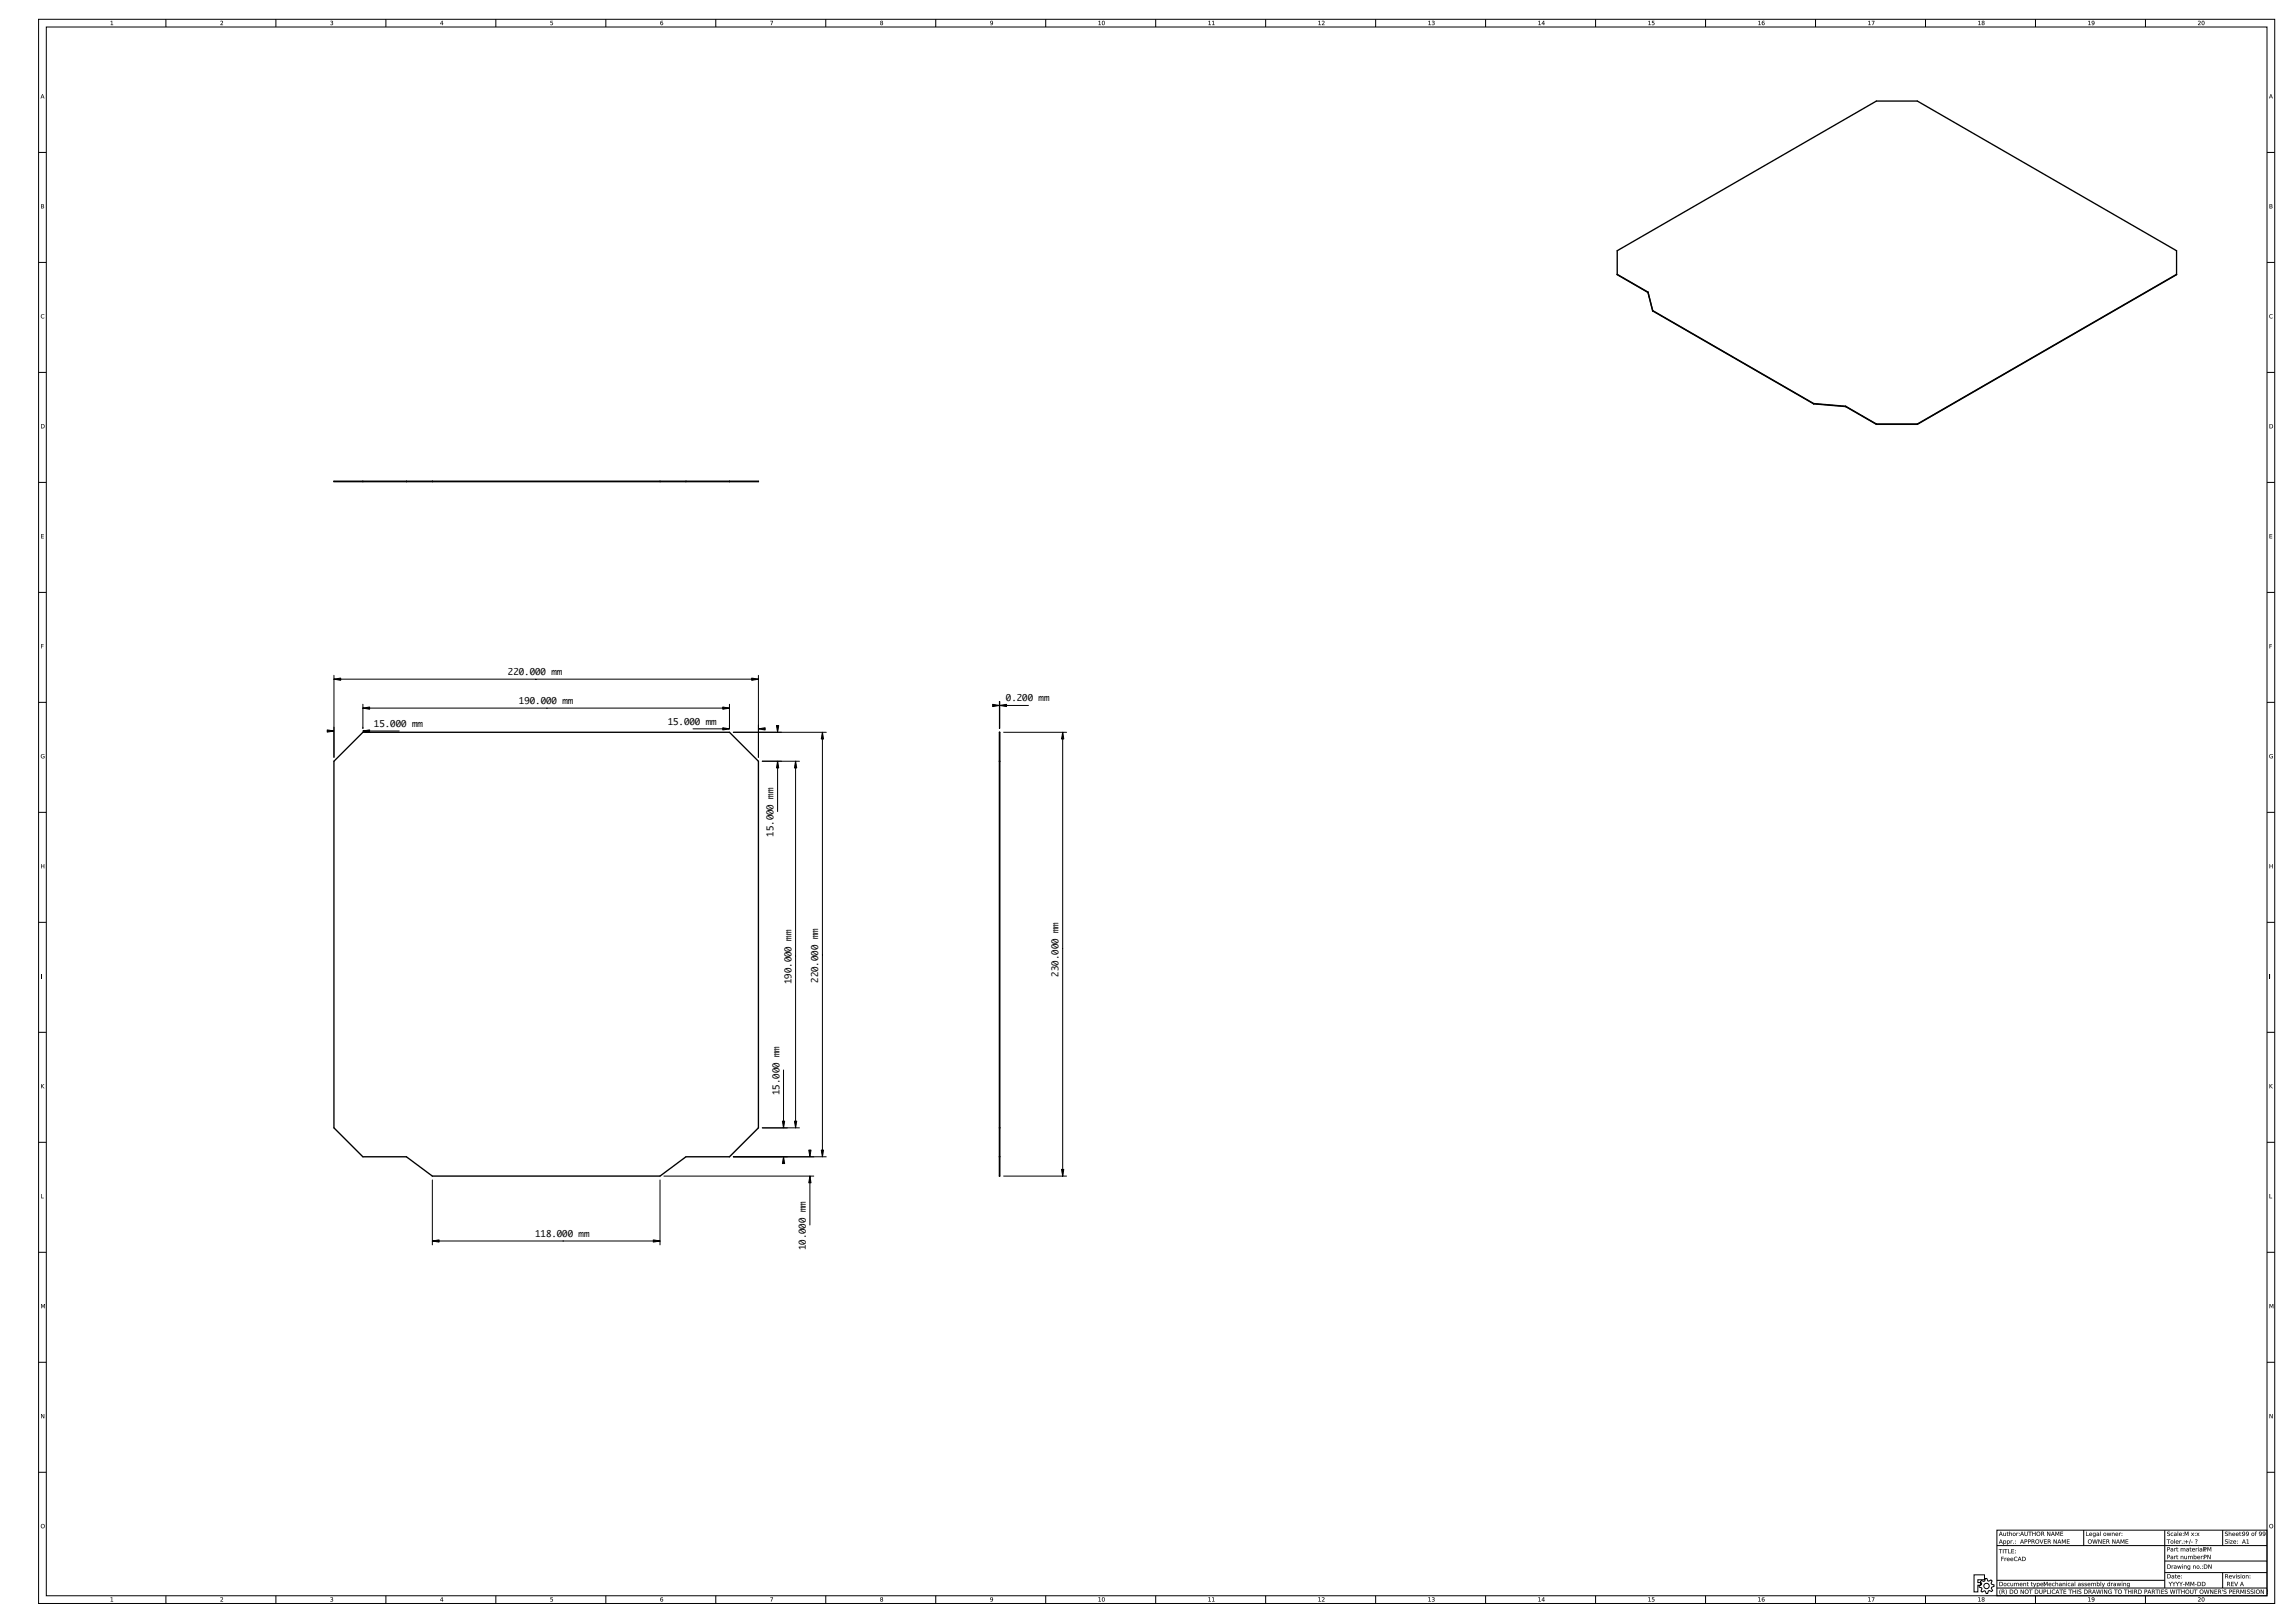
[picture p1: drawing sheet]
<svg xmlns="http://www.w3.org/2000/svg" width="1189mm" height="841mm" viewBox="0 0 1189 841" stroke-linecap="round" stroke-linejoin="round" font-family="sans-serif">
<defs><g id="words">
<g font-size="4.7">
<text x="263" y="350">220.000 mm</text>
<text x="269" y="365">190.000 mm</text>
<text x="521" y="363">0.200 mm</text>
<text x="194" y="377">15.000 mm</text>
<text x="346" y="376">15.000 mm</text>
<text x="401" y="434" transform="rotate(-90 401 434)">15.000 mm</text>
<text x="424" y="509" transform="rotate(-90 424 509)">220.000 mm</text>
<text x="549" y="506" transform="rotate(-90 549 506)">230.000 mm</text>
<text x="410" y="510" transform="rotate(-90 410 510)">190.000 mm</text>
<text x="404" y="568" transform="rotate(-90 404 568)">15.000 mm</text>
<text x="277" y="641">118.000 mm</text>
<text x="418" y="648" transform="rotate(-90 418 648)">10.000 mm</text>
</g>
</g></defs>
<g fill="none" stroke="#000" stroke-width=".52">
<path d="M20 10h1159v821h-1159zM24 14h1151v813h-1151zM86 10v4M143 10v4M200 10v4M257 10v4M314 10v4M371 10v4M428 10v4M485 10v4M542 10v4M599 10v4"/>
<path d="M656 10v4M713 10v4M770 10v4M827 10v4M884 10v4M941 10v4M998 10v4M1055 10v4M1112 10v4M20 79h4M1175 79h4M20 136h4"/>
<path d="M1175 136h4M20 193h4M1175 193h4M20 250h4M1175 250h4M20 307h4M1175 307h4M20 364h4M1175 364h4M20 421h4M1175 421h4M20 478h4"/>
<path d="M1175 478h4M283 494h.1M21 505v2M1176 505v2M20 535h4M1175 535h4M20 592h4M1175 592h4M20 649h4M1175 649h4M20 706h4M1175 706h4"/>
<path d="M20 763h4M1175 763h4M1035 793h140v34h-140zM1080 793v8M1122 793v30M1152 793v8M1023 816h5v3h-3v1h1v1h-1v4h-2zM1027 819h1l1-1h1v1h2v1l1 1v1l-1 1 1 1-1 1-1-1-1 2h-1v-1h-2v-1v-1l-1-1 1-1-1-1zM1035 801h140M1035 819h87M1122 809h53M1122 815h53"/>
<path d="M1152 815v8M86 827v4M143 827v4M200 827v4M257 827v4M314 827v4M371 827v4M428 827v4M485 827v4M542 827v4M599 827v4M656 827v4"/>
<path d="M713 827v4M770 827v4M827 827v4M884 827v4M941 827v4M998 827v4M1035 823h140M1055 827v4M1112 827v4"/>
<circle cx="1030" cy="822" r="1.4"/>
</g>
<g fill="#000">
<path d="M57 11h1v2h1h-2h1v-2zM114 11a1 1 0 0 1 2 0 1.1 1.1 0 0 1-1 2h1h-2v-1a.7 .7 0 0 0 1 0 .7 .7 0 0 0-1-1zM171 11h2l-1 2h-1l1-1v-1zM285 11h1v1a.8 .8 0 0 1 1 0 .8 .8 0 0 1-1 1 .8 .8 0 0 1-1 0 .6 .6 0 0 0 1 0 .6 .6 0 0 0 0-1 .6 .6 0 0 0-1 0zM399 11h2l-1 2v-2zM21 163h1h1a.9 .9 0 0 0-1 0 .9 .9 0 0 0 0 1 .9 .9 0 0 0 1 1h-1h-1zM1176 163h1h1a.9 .9 0 0 0-1 0 .9 .9 0 0 0 0 1 .9 .9 0 0 0 1 1h-1h-1zM21 277h2h-1v1h1h-1v1h1h-2zM1176 277h2h-2v1h2h-2v1h2h-2zM21 334h2h-1v1v1zM1176 334h1h-1v1h1h-1v1zM21 391h1h1a.9 .9 0 0 0-1 0 .9 .9 0 0 0 0 1 .9 .9 0 0 0 1 1l-1-1h1v1h-2z"/>
<path d="M1176 391h1h1a.9 .9 0 0 0-1 0 .9 .9 0 0 0-1 1 1.1 1.1 0 0 0 2 1l-1-1h1v1h-2zM21 448l1 1h1v-1v2v-1h-1l-1 1zM1176 448v1h2v-1v2v-1h-2v1zM21 562l1 1 1-1-1 1 1 1-1-1-1 1zM1176 562v1l2-1-1 1 1 1-2-1v1zM21 619l1 2h1h-2zM1176 619v2h2h-2zM21 676l1 1 1-1v2v-2l-1 2v-2l-1 2zM1176 676l1 1 1-1v2v-2l-1 2-1-2v2zM21 733l2 2v-2v2l-1-2-1 2zM1176 733l2 2v-2v2l-2-2v2zM57 828h1v2h1h-2h1v-2z"/>
<path d="M114 828a1 1 0 0 1 2 0 .9 .9 0 0 1-1 1l1 1h-2v-1a.7 .7 0 0 0 1 0 .7 .7 0 0 0-1-1zM171 828h2l-1 2h-1l1-1v-1zM285 828h1v1a.8 .8 0 0 1 1 0 .8 .8 0 0 1-1 1 .8 .8 0 0 1-1 0 .6 .6 0 0 0 1 0 .6 .6 0 0 0 0-1 .6 .6 0 0 0-1 0zM399 828h2l-1 2v-2z"/>
<path d="M57 11h1v2h1h-2h1v-2zM57 11h1v2h-1h2h-1v-2z"/>
<path d="M114 11a1.1 1.1 0 0 1 2 1 1 1 0 0 1-1 1h1h-2a.9 .9 0 0 0 1-1 .9 .9 0 0 0 0-1zM114 11h1l-1 2h2h-1v-2z"/>
<path d="M171 11h1v1a.7 .7 0 0 1 0 1 .7 .7 0 0 1-1 0l1-1v-1zM171 11h1v1l-1 1h1l1-2z"/>
<path d="M229 11l-1 1h1zM229 11l1 1-1 1-1-1z"/>
<path d="M229 11l-1 1h1zM229 11v1h-1zM229 11l1 1-1 1-1-1zM229 11l-1 1 1 1 1-1z"/>
<path d="M285 11h1v1a.8 .8 0 0 1 1 0 .8 .8 0 0 1-1 1 .8 .8 0 0 1-1 0l1-1h-1zM285 11v1h1l-1 1a1 1 0 0 0 2 0 .8 .8 0 0 0-1-1v-1z"/>
<path d="M342 12a.5 .5 0 0 0 1 0 .5 .5 0 0 0-1 0zM342 11h2l-2 1a1 1 0 0 1 2 0 .8 .8 0 0 1-1 1 .8 .8 0 0 1-1-1z"/>
<path d="M342 12a.5 .5 0 0 1 1 0 .5 .5 0 0 1-1 0zM342 11h2l-2 1a1 1 0 0 1 2 0 .8 .8 0 0 1-1 1 .8 .8 0 0 1-1-1zM342 11v1a.9 .9 0 0 0 0 1 .9 .9 0 0 0 1 0 .9 .9 0 0 0 0-1h-1l2-1z"/>
<path d="M399 11h2l-1 2v-2zM399 11h1v2l1-2z"/>
<path d="M456 12a.5 .5 0 0 0 1 0 .5 .5 0 0 0-1 0zM456 11h2l-1 1a.6 .6 0 0 1 0 1 .6 .6 0 0 1-1 0 .7 .7 0 0 1 1-1zM456 11a.5 .5 0 0 0 1 0 .5 .5 0 0 0-1 0z"/>
<path d="M456 12a.5 .5 0 0 0 1 0 .5 .5 0 0 0-1 0zM456 12a.5 .5 0 0 1 1 0 .5 .5 0 0 1-1 0zM456 11h1v1a.7 .7 0 0 1 0 1 .7 .7 0 0 1-1 0 .7 .7 0 0 1 1-1zM456 11l1 1a.7 .7 0 0 0-1 1 .6 .6 0 0 0 1 0 .6 .6 0 0 0 0-1l1-1zM456 11a.5 .5 0 0 1 1 0 .5 .5 0 0 1-1 0z"/>
<path d="M513 11a1.1 1.1 0 0 1 2 1 1.1 1.1 0 0 1-2 1h1v-1h-1zM513 11v1h1l-1 1a1.1 1.1 0 0 0 2-1 1.1 1.1 0 0 0-2-1zM513 12a.5 .5 0 0 0 1 0 .5 .5 0 0 0-1 0zM513 12a.5 .5 0 0 1 1 0 .5 .5 0 0 1-1 0z"/>
<path d="M513 11a1.1 1.1 0 0 1 2 1 1.1 1.1 0 0 1-2 1h1v-1h-1zM513 12a.5 .5 0 0 0 1 0 .5 .5 0 0 0-1 0z"/>
<path d="M569 11h1v2h1h-2h1v-2zM571 12a1 1 0 0 0 2 0 1 1 0 0 0-2 0zM571 12a1 1 0 0 1 2 0 1 1 0 0 1-2 0z"/>
<path d="M569 11h1v2h1h-2h1v-2zM569 11h1v2h-1h2h-1v-2zM572 11h-1a.8 .8 0 0 0 0 1 .8 .8 0 0 0 1 0 .8 .8 0 0 0 0-1zM571 12a1 1 0 0 1 2 0 1 1 0 0 1-2 0zM571 12a1 1 0 0 1 2 0 1 1 0 0 1-2 0zM571 12a1 1 0 0 0 2 0 1 1 0 0 0-2 0z"/>
<path d="M626 11h1v2h1h-2h1v-2zM628 11h1v2h-1h1v-2z"/>
<path d="M626 11h1v2h1h-2h1v-2zM626 11h1v2h-1h2h-1v-2zM628 11h1v2h-1h1v-2zM628 11h1v2h-1h1v-2z"/>
<path d="M683 11h1v2h1h-2h1v-2zM685 11a.9 .9 0 0 1 1 0 1 1 0 0 1 0 2h-1v-1a.7 .7 0 0 0 1 0 .7 .7 0 0 0-1-1z"/>
<path d="M683 11h1v2h1h-2h1v-2zM683 11h1v2h-1h2h-1v-2zM685 11a1 1 0 0 1 1 1 1 1 0 0 1-1 1h1h-1a.9 .9 0 0 0 1-1 .9 .9 0 0 0 0-1zM685 11h1l-1 2h1h-1l1-2z"/>
<path d="M740 11h1v2h1h-2h1v-2zM742 11h1v2h-1l1-1h-1l1-1z"/>
<path d="M740 11h1v2h1h-2h1v-2zM740 11h1v2h-1h2h-1v-2zM742 11h1v1a.7 .7 0 0 1 0 1 .7 .7 0 0 1-1 0l1-1h-1l1-1zM742 11h1l-1 1h1l-1 1h1v-2z"/>
<path d="M797 11h1v2h1h-2h1v-2zM800 11l-1 1h1zM800 11l1 1-1 1-1-1z"/>
<path d="M797 11h1v2h1h-2h1v-2zM797 11h1v2h-1h2h-1v-2zM800 11l-1 1h1zM800 11v1h-1zM800 11l1 1-1 1-1-1zM800 11l-1 1 1 1 1-1z"/>
<path d="M854 11h1v2h1h-2h1v-2zM856 11h1h-1v1a.8 .8 0 0 1 1 0 .8 .8 0 0 1 0 1 .8 .8 0 0 1-1 0 .6 .6 0 0 0 1 0 .6 .6 0 0 0 0-1 .6 .6 0 0 0-1 0z"/>
<path d="M854 11h1v2h1h-2h1v-2zM854 11h1v2h-1h2h-1v-2zM856 11h1h-1v1a.8 .8 0 0 1 1 0 .8 .8 0 0 1 0 1 .8 .8 0 0 1-1 0l1-1h-1zM856 11v1h1l-1 1a.8 .8 0 0 0 1 0 .8 .8 0 0 0-1-1v-1h1z"/>
<path d="M911 11h1v2h1h-2h1v-2zM913 12a.5 .5 0 0 0 1 0 .5 .5 0 0 0-1 0zM913 11h1l-1 1a.8 .8 0 0 1 1 0 .8 .8 0 0 1 0 1 .8 .8 0 0 1-1-1z"/>
<path d="M911 11h1v2h1h-2h1v-2zM911 11h1v2h-1h2h-1v-2zM913 12a.5 .5 0 0 0 1 0 .5 .5 0 0 0-1 0zM913 12a.5 .5 0 0 1 1 0 .5 .5 0 0 1-1 0zM913 11h1l-1 1a.8 .8 0 0 1 1 0 .8 .8 0 0 1 0 1 .8 .8 0 0 1-1-1zM913 11v1a.9 .9 0 0 0 0 1 .9 .9 0 0 0 1 0 .9 .9 0 0 0 0-1h-1l1-1z"/>
<path d="M968 11h1v2h1h-2h1v-2zM970 11h1v2v-2z"/>
<path d="M968 11h1v2h1h-2h1v-2zM968 11h1v2h-1h2h-1v-2zM970 11h1v2v-2zM970 11h1v2v-2z"/>
<path d="M1025 11h1v2h1h-2h1v-2zM1027 12a.5 .5 0 0 0 1 0 .5 .5 0 0 0-1 0zM1027 11h1v1a.6 .6 0 0 1 0 1 .6 .6 0 0 1-1 0 .6 .6 0 0 1 0-1zM1027 11a.5 .5 0 0 0 1 0 .5 .5 0 0 0-1 0z"/>
<path d="M1025 11h1v2h1h-2h1v-2zM1025 11h1v2h-1h2h-1v-2zM1027 12a.5 .5 0 0 0 1 0 .5 .5 0 0 0-1 0zM1027 12a.5 .5 0 0 1 1 0 .5 .5 0 0 1-1 0zM1027 11h1v1a.7 .7 0 0 1 0 1 .7 .7 0 0 1-1 0 .7 .7 0 0 1 0-1zM1027 11v1a.6 .6 0 0 0 0 1 .6 .6 0 0 0 1 0 .6 .6 0 0 0 0-1v-1zM1027 11a.5 .5 0 0 0 1 0 .5 .5 0 0 0-1 0zM1027 11a.5 .5 0 0 1 1 0 .5 .5 0 0 1-1 0z"/>
<path d="M1082 11h1v2h1h-2h1v-2zM1084 11a1.1 1.1 0 0 1 2 1 1.1 1.1 0 0 1-2 1h1v-1h-1zM1084 12a.5 .5 0 0 0 1 0 .5 .5 0 0 0-1 0z"/>
<path d="M1082 11h1v2h1h-2h1v-2zM1082 11h1v2h-1h2h-1v-2zM1084 11a1.1 1.1 0 0 1 2 1 1.1 1.1 0 0 1-2 1h1v-1h-1zM1084 11v1h1l-1 1a1 1 0 0 0 1-1 1 1 0 0 0-1-1zM1084 12a.5 .5 0 0 0 1 0 .5 .5 0 0 0-1 0zM1084 12a.5 .5 0 0 1 1 0 .5 .5 0 0 1-1 0z"/>
<path d="M1139 11a.9 .9 0 0 1 1 0 1 1 0 0 1 0 2h-1v-1a.7 .7 0 0 0 1 0 .7 .7 0 0 0-1-1zM1141 12a.8 .8 0 0 0 1 0 .8 .8 0 0 0-1 0zM1141 12a1 1 0 0 1 2 0 1 1 0 0 1-2 0z"/>
<path d="M1139 11a1 1 0 0 1 1 1 1 1 0 0 1-1 1h1h-1a.9 .9 0 0 0 1-1 .9 .9 0 0 0 0-1zM1139 11h1l-1 2h1h-1l1-2zM1142 11h-1a.8 .8 0 0 0 0 1 .8 .8 0 0 0 1 0 .8 .8 0 0 0 0-1zM1141 12a1 1 0 0 1 2 0 1 1 0 0 1-2 0zM1141 12a1 1 0 0 1 2 0 1 1 0 0 1-2 0zM1141 12a1 1 0 0 0 2 0 1 1 0 0 0-2 0z"/>
<path d="M22 49v1zM22 49l1 2v-1l-2 1z"/>
<path d="M22 49v1zM22 49v1zM22 49l1 2v-1l-2 1zM22 49l-1 2 1-1 1 1z"/>
<path d="M1177 49l-1 1h1zM1177 49l1 2-1-1-1 1z"/>
<path d="M1177 49l-1 1h1zM1177 49v1h-1zM1177 49l1 2-1-1-1 1zM1177 49l-1 2v-1l2 1z"/>
<path d="M22 107v1v-1zM22 106v1zM21 106h2v2h-2z"/>
<path d="M22 107v1v-1zM22 107v1zM22 106v1zM22 106v1zM21 106h2v2h-2zM21 106v2h2v-2z"/>
<path d="M1176 107v1h1v-1zM1176 106v1h1zM1176 106h2v2h-2z"/>
<path d="M1176 107v1h1v-1zM1176 107h1v1h-1zM1176 106v1h1zM1176 106l1 1h-1zM1176 106h2v2h-2zM1176 106v2h2v-2z"/>
<path d="M21 163h1h1a.8 .8 0 0 0-1 0 .8 .8 0 0 0 0 1 .8 .8 0 0 0 1 0 1.1 1.1 0 0 1-2 1 1.1 1.1 0 0 1 0-2zM21 163v2h1h1a.9 .9 0 0 1-1-1 .9 .9 0 0 1 0-1 .9 .9 0 0 1 1 0h-1z"/>
<path d="M1176 163h1h1a.8 .8 0 0 0-1 0 .8 .8 0 0 0 0 1 .8 .8 0 0 0 1 0 1.1 1.1 0 0 1-2 1 1.1 1.1 0 0 1 0-2zM1176 163v2h1h1a.9 .9 0 0 1-1-1 .9 .9 0 0 1 0-1 .9 .9 0 0 1 1 0h-1z"/>
<path d="M22 220v2l1-2zM21 220a1.2 1.2 0 0 1 2 1 1.2 1.2 0 0 1-2 1z"/>
<path d="M22 220v2l1-2zM22 220a.9 .9 0 0 1 1 1 .9 .9 0 0 1-1 1zM21 220a1.3 1.3 0 0 1 2 1 1.3 1.3 0 0 1-2 1zM21 220v2a1.2 1.2 0 0 0 2-1 1.2 1.2 0 0 0-2-1z"/>
<path d="M1176 220v2h1l1-2zM1176 220a1.2 1.2 0 0 1 2 1 1.2 1.2 0 0 1-2 1z"/>
<path d="M1176 220v2h1l1-2zM1176 220a1.1 1.1 0 0 1 2 1 1.1 1.1 0 0 1-2 1zM1176 220a1.3 1.3 0 0 1 2 1 1.3 1.3 0 0 1-2 1zM1176 220v2a1.2 1.2 0 0 0 2-1 1.2 1.2 0 0 0-2-1z"/>
<path d="M21 277h2h-1v1h1h-1v1h1h-2zM21 277v2h2h-1v-1h1h-1v-1h1z"/>
<path d="M1176 277h2h-2v1h2h-2v1h2h-2zM1176 277v2h2h-2v-1h2h-2v-1h2z"/>
<path d="M21 334h2h-1v1v1zM21 334l1 2v-1v-1h1z"/>
<path d="M1176 334h1h-1v1h1h-1v1zM1176 334v2v-1h1h-1v-1h1z"/>
<path d="M21 391h1h1a.9 .9 0 0 0-1 0 .9 .9 0 0 0 0 1 .9 .9 0 0 0 1 1l-1-1h1v1a1.2 1.2 0 0 1-2 0 1.2 1.2 0 0 1 0-2zM21 391l1 2h1v-1h-1h1a.9 .9 0 0 1-1 1 1.1 1.1 0 0 1-1-2 .9 .9 0 0 1 1 0h1h-1z"/>
<path d="M1176 391h1h1a.9 .9 0 0 0-1 0 .9 .9 0 0 0 0 1 .9 .9 0 0 0 1 1l-1-1h1v1a1.2 1.2 0 0 1-2 0 1.2 1.2 0 0 1 0-2zM1176 391l1 2h1v-1h-1h1a1.1 1.1 0 0 1-2 1 1 1 0 0 1 0-2 .9 .9 0 0 1 1 0h1h-1z"/>
<path d="M21 448l1 1h1v-1v2v-1h-1l-1 1zM21 448v2l1-1h1v1v-2v1h-1z"/>
<path d="M1176 448v1h2v-1v2v-1h-2v1zM1176 448v2v-1h2v1v-2v1h-2z"/>
<path d="M21 505l1 2zM21 505l1 2z"/>
<path d="M1176 505v2zM1176 505v2z"/>
<path d="M21 562l1 1 1-1-1 1 1 1-1-1-1 1zM21 562v2l1-1 1 1-1-1 1-1-1 1z"/>
<path d="M1176 562v1l2-1-1 1 1 1-2-1v1zM1176 562v2v-1l2 1-1-1 1-1-2 1z"/>
<path d="M21 619l1 2h1h-2zM21 619v2h2h-1z"/>
<path d="M1176 619v2h2h-2zM1176 619v2h2h-2z"/>
<path d="M21 676l1 1 1-1v2v-2l-1 2v-2l-1 2zM21 676v2l1-2v2l1-2v2v-2l-1 1z"/>
<path d="M1176 676l1 1 1-1v2v-2l-1 2-1-2v2zM1176 676v2v-2l1 2 1-2v2v-2l-1 1z"/>
<path d="M21 733l2 2v-2v2l-1-2-1 2zM21 733v2l1-2 1 2v-2v2z"/>
<path d="M1176 733l2 2v-2v2l-2-2v2zM1176 733v2v-2l2 2v-2v2z"/>
<path d="M21 791a1 1 0 0 0 2 0 1 1 0 0 0-2 0zM21 791a1.1 1.1 0 0 1 2 0 1.1 1.1 0 0 1-2 0z"/>
<path d="M21 791a1 1 0 0 0 2 0 1 1 0 0 0-2 0zM21 791a1 1 0 0 1 2 0 1 1 0 0 1-2 0zM21 791a1.1 1.1 0 0 1 2 0 1.1 1.1 0 0 1-2 0zM21 791a1.1 1.1 0 0 0 2 0 1.1 1.1 0 0 0-2 0z"/>
<path d="M1037 794v1zM1037 794l1 2-1-1-1 1zM1038 794l1 2 1-2v2h-2zM1040 794h1h-1l1 2h-1zM1041 794l1 1 1-1v2l-1-2-1 2zM1043 795a.6 .6 0 0 0 1 0 .6 .6 0 0 0-1 0zM1043 795a1 1 0 0 1 2 0 1 1 0 0 1-2 0zM1045 794h1l-1 2zM1046 796h1zM1046 794l1 1z"/>
<path d="M1037 798v1zM1037 798l1 2-1-1-1 1zM1038 798v1a.7 .7 0 0 1 1 0 .7 .7 0 0 1 0 1 .7 .7 0 0 1-1 0v1zM1038 799a.6 .6 0 0 0 1 0 .6 .6 0 0 0-1 0zM1040 798v1a.7 .7 0 0 1 1 0 .7 .7 0 0 1 0 1 .7 .7 0 0 1-1 0v1zM1040 799a.6 .6 0 0 0 1 0 .6 .6 0 0 0-1 0zM1042 798h1l-1 2zM1043 800h1zM1044 800h1zM1044 798l1 1z"/>
<path d="M1037 794v1zM1037 794v1h-1zM1037 794l1 2-1-1-1 1zM1037 794l-1 2v-1l2 1zM1038 794l1 2 1-2v2h-2zM1038 794v2h2v-2l-1 2zM1040 794h1h-1l1 2h-1zM1040 794v2h1l-1-1v-1h1zM1041 794l1 1 1-1v2l-1-2-1 2zM1041 794v2l1-2 1 2v-2l-1 1zM1043 795a.5 .5 0 0 0 1 0 .5 .5 0 0 0-1 0zM1043 795a.6 .6 0 0 1 1 0 .6 .6 0 0 1-1 0zM1043 795a1 1 0 0 1 2 0 1 1 0 0 1-2 0zM1043 795a1 1 0 0 0 2 0 1 1 0 0 0-2 0zM1045 794h1l-1 2zM1045 794v2v-1l1-1zM1046 796h1zM1046 796h1zM1046 794l1 1zM1046 794l1 1z"/>
<path d="M1037 798v1zM1037 798v1h-1zM1037 798l1 2-1-1-1 1zM1037 798l-1 2v-1l2 1zM1038 798v1a.7 .7 0 0 1 1 0 .7 .7 0 0 1 0 1 .7 .7 0 0 1-1 0v1zM1038 798v3v-1a.7 .7 0 0 0 1 0 .7 .7 0 0 0 0-1 .7 .7 0 0 0-1 0zM1038 799a.5 .5 0 0 0 1 0 .5 .5 0 0 0-1 0zM1038 799a.6 .6 0 0 1 1 0 .6 .6 0 0 1-1 0zM1040 798v1a.7 .7 0 0 1 1 0 .7 .7 0 0 1 0 1 .7 .7 0 0 1-1 0v1zM1040 798v3v-1a.7 .7 0 0 0 1 0 .7 .7 0 0 0 0-1 .7 .7 0 0 0-1 0zM1040 799a.5 .5 0 0 0 1 0 .5 .5 0 0 0-1 0zM1040 799a.6 .6 0 0 1 1 0 .6 .6 0 0 1-1 0zM1042 798h1l-1 2zM1042 798v2v-1l1-1zM1043 800h1zM1043 800h1zM1044 800h1zM1044 800h1zM1044 798l1 1zM1044 798l1 1z"/>
<path d="M1048 794v1zM1048 794l1 2-1-1-1 1zM1049 794l1 2 1-2-1 2h-1zM1051 794h2h-1v2v-2zM1053 794l1 1h1v-1v2v-1h-1l-1 1zM1056 795a.8 .8 0 0 0 1 0 .8 .8 0 0 0-1 0zM1055 795a1.1 1.1 0 0 1 2 0 1.1 1.1 0 0 1-2 0zM1058 794h1v1l1 1-2-1v1zM1058 794v1h1v-1zM1061 794l1 2 1-2v2l-2-2v2zM1064 794l-1 1h1zM1064 794l1 2-1-1-1 1zM1065 794l1 1 1-1v2v-2l-1 1-1-1v2zM1068 794h1h-1v1h1h-1v1h1h-1z"/>
<path d="M1048 798v1zM1048 798l1 2-1-1-1 1zM1050 798v1v-1zM1049 798h2l-1 1v1zM1051 798v1h1v-1zM1051 798h1v1h-1v1zM1053 798h1v1l1 1-2-1v1zM1053 798v1h1v-1zM1055 799a1 1 0 0 0 2 0 1 1 0 0 0-2 0zM1055 799a1.1 1.1 0 0 1 2 0 1.1 1.1 0 0 1-2 0zM1057 798l1 2 1-2-1 2zM1059 798h2h-1v1h1h-1v1h1h-2zM1061 798h2l-1 1 1 1-1-1-1 1zM1062 798v1v-1zM1064 798l2 2v-2v2l-1-2-1 2zM1067 798v1h1zM1067 798l1 2v-1l-2 1zM1069 798l1 1 1-1v2l-1-2v1l-1-1v2zM1071 798h2h-2v1h1h-1v1h2h-2z"/>
<path d="M1048 794v1zM1048 794v1h-1zM1048 794l1 2-1-1-1 1zM1048 794l-1 2v-1l2 1zM1049 794l1 2 1-2v2h-2zM1049 794v2h1l1-2-1 2zM1051 794h2h-1v2v-2zM1051 794h1v2v-2h1zM1053 794l1 1h1v-1v2v-1h-1l-1 1zM1053 794v2l1-1h1v1v-2v1h-1zM1056 795a.8 .8 0 0 0 1 0 .8 .8 0 0 0-1 0zM1056 795a.8 .8 0 0 1 1 0 .8 .8 0 0 1-1 0zM1055 795a1.5 1.5 0 0 1 3 0 1.5 1.5 0 0 1-3 0zM1055 795a1.1 1.1 0 0 0 2 0 1.1 1.1 0 0 0-2 0zM1058 794h1v1l1 1-2-1v1zM1058 794v2v-1l2 1-1-1v-1zM1058 794v1h1zM1058 794h1v1h-1zM1061 794l1 2 1-2v2l-2-2v2zM1061 794v2v-2l2 2v-2l-1 2zM1064 794l-1 1h1zM1064 794v1h-1zM1064 794l1 2-1-1-1 1zM1064 794l-1 2v-1l2 1zM1065 794l1 1 1-1v2v-2l-1 2-1-2v2zM1065 794v2l1-2v1l1-1v2v-2l-1 1zM1068 794h1h-1v1h1h-1v1h1h-1zM1068 794v2h1h-1v-1h1h-1v-1h1z"/>
<path d="M1048 798v1zM1048 798v1h-1zM1048 798l1 2-1-1-1 1zM1048 798l-1 2v-1l2 1zM1050 798v1v-1zM1050 798v1zM1049 798h2l-1 1v1zM1049 798l1 2v-1l1-1zM1051 798v1h1v-1zM1051 798h1v1h-1zM1051 798h1v1h-1v1zM1051 798v2v-1h1v-1zM1053 798h1v1l1 1-2-1v1zM1053 798v2v-1l2 1-1-1v-1zM1053 798v1h1zM1053 798h1v1h-1zM1055 799a1 1 0 0 0 2 0 1 1 0 0 0-2 0zM1055 799a1 1 0 0 1 2 0 1 1 0 0 1-2 0zM1055 799a1.1 1.1 0 0 1 2 0 1.1 1.1 0 0 1-2 0zM1055 799a1.1 1.1 0 0 0 2 0 1.1 1.1 0 0 0-2 0zM1057 798l1 2 1-2-1 2zM1057 798l1 2 1-2-1 2zM1059 798h2h-1v1h1h-1v1h1h-2zM1059 798v2h2h-1v-1h1h-1v-1h1zM1061 798h2l-1 1 1 1-1-1-1 1zM1061 798v2l1-1 1 1-1-1 1-1zM1062 798v1zM1062 798v1zM1064 798l2 2v-2v2l-1-2-1 2zM1064 798v2l1-2 1 2v-2v2zM1067 798v1h1zM1067 798l1 1h-1zM1067 798l1 2v-1l-2 1zM1067 798l-1 2 1-1 1 1zM1069 798l1 1 1-1v2l-1-2v2l-1-2v2zM1069 798v2v-2v1l1-1 1 2v-2l-1 1zM1071 798h2h-2v1h2h-2v1h2h-2zM1071 798v2h2h-2v-1h1h-1v-1h2z"/>
<path d="M1081 794v2h2h-2zM1083 794h1v1h-1l1 1h-1zM1083 795h1zM1085 795a.5 .5 0 0 0 1 0 .5 .5 0 0 0-1 0zM1085 794h1v2h-1h1h-1zM1087 794h1v2a.7 .7 0 0 1-1 0 .7 .7 0 0 1 0-1 .7 .7 0 0 1 1 0zM1088 794l1 2zM1090 795a.6 .6 0 0 0 1 0 .6 .6 0 0 0-1 0zM1090 795a1 1 0 0 1 2 0 1 1 0 0 1-2 0zM1092 794v2l1-2v2l1-2v2l-1-1-1 1zM1094 794h2v2l-1-2-1 2zM1096 794h2v1h-1l1 1h-1zM1097 795h1zM1098 794h1v2zM1100 794v1z"/>
<path d="M1081 794v2h2h-2zM1081 794v2h2h-2zM1083 794h1v1h-1l1 1a.9 .9 0 0 1-1 0 1 1 0 0 1 0-2zM1083 794v2h1l-1-1h1v-1zM1083 795h1zM1083 795h1h-1zM1085 795a.5 .5 0 0 0 1 0 .5 .5 0 0 0-1 0zM1085 795a.6 .6 0 0 1 1 0 .6 .6 0 0 1-1 0zM1085 794h1v2h-1h1h-1zM1085 794v2h1h-1h1v-2zM1087 795a.5 .5 0 0 0 1 0 .5 .5 0 0 0-1 0zM1087 795a.5 .5 0 0 1 1 0 .5 .5 0 0 1-1 0zM1087 794h1v2a.7 .7 0 0 1-1 0 .7 .7 0 0 1 0-1 .7 .7 0 0 1 1 0zM1087 794l1 1a.7 .7 0 0 0-1 0 .7 .7 0 0 0 0 1 .7 .7 0 0 0 1 0v-2zM1088 794l1 2zM1088 794l1 2zM1090 795a.5 .5 0 0 0 1 0 .5 .5 0 0 0-1 0zM1090 795a.6 .6 0 0 1 1 0 .6 .6 0 0 1-1 0zM1090 795a1 1 0 0 1 2 0 1 1 0 0 1-2 0zM1090 795a1 1 0 0 0 2 0 1 1 0 0 0-2 0zM1092 794v2l1-2v2l1-2v2l-1-1-1 1zM1092 794v2l1-1 1 1v-2l-1 2v-2l-1 2zM1094 794h2v2l-1-2-1 2zM1094 794v2l1-2 1 2v-2zM1096 794h2v1h-1l1 1a1 1 0 0 1-2 0 1 1 0 0 1 0-2zM1097 794v2h1l-1-1h1v-1zM1097 795h1zM1097 795h1h-1zM1098 794h1v2zM1098 794l1 2v-1v-1zM1100 794v1zM1100 794v1z"/>
<path d="M1082 799a1 1 0 0 0 2 0 1 1 0 0 0-2 0zM1082 799a1.1 1.1 0 0 1 2 0 1.1 1.1 0 0 1-2 0zM1084 798l1 2 1-2v2l1-2v2l-1-2-1 2zM1088 798l1 2v-2v2l-1-2v2zM1090 798h1h-1v1h1h-1v1h1h-1zM1092 798h1v1v1l-1-1v1zM1092 798v1h1v-1zM1095 798l1 2v-2v2l-1-2v2zM1098 798l-1 1h1zM1097 798l2 2-1-1-1 1zM1099 798l1 1 1-1v2v-2l-1 1-1-1v2zM1102 798h1h-1v1h1h-1v1h1h-1z"/>
<path d="M1082 799a1 1 0 0 0 2 0 1 1 0 0 0-2 0zM1082 799a1 1 0 0 1 2 0 1 1 0 0 1-2 0zM1082 799a1.1 1.1 0 0 1 2 0 1.1 1.1 0 0 1-2 0zM1082 799a1.1 1.1 0 0 0 2 0 1.1 1.1 0 0 0-2 0zM1084 798l1 2 1-2v2l1-2v2l-1-2-1 2zM1084 798l1 2 1-2 1 2v-2l-1 2v-2l-1 2zM1087 798l2 2v-2v2l-1-2-1 2zM1088 798v2v-2l1 2v-2v2zM1090 798h1h-1v1h1h-1v1h1h-1zM1090 798v2h1h-1v-1h1h-1v-1h1zM1092 798h1v1v1l-1-1v1zM1092 798v2v-1l1 1v-1v-1zM1092 798v1h1zM1092 798h1v1h-1zM1095 798l1 2v-2v2l-1-2v2zM1095 798v2v-2l1 2v-2v2zM1098 798l-1 1h1zM1098 798v1h-1zM1097 798l2 2-1-1-1 1zM1097 798v2v-1l2 1zM1099 798l1 1 1-1v2v-2l-1 2-1-2v2zM1099 798v2v-2l1 1 1-1v2v-2l-1 1zM1102 798h1h-1v1h1h-1v1h1h-1zM1102 798v2h1h-1v-1h1h-1v-1h1z"/>
<path d="M1123 798h2h-1v2v-2zM1125 799a.6 .6 0 0 0 1 0 .6 .6 0 0 0-1 0zM1125 799a.8 .8 0 0 1 1 0 .8 .8 0 0 1-1 0zM1127 798v2zM1128 798h1v1h-1l1 1h-1zM1128 799h1zM1129 798h1v2zM1132 798v1z"/>
<path d="M1123 798h2h-1v2v-2zM1123 798h1v2v-2h1zM1125 799a.5 .5 0 0 0 1 0 .5 .5 0 0 0-1 0zM1125 799a.6 .6 0 0 1 1 0 .6 .6 0 0 1-1 0zM1125 799a.8 .8 0 0 1 1 0 .8 .8 0 0 1-1 0zM1125 799a.8 .8 0 0 0 1 0 .8 .8 0 0 0-1 0zM1127 798v2zM1127 798v2zM1128 798h1v1h-1l1 1a.9 .9 0 0 1-1 0 1 1 0 0 1 0-2zM1128 798v2h1l-1-1h1v-1zM1128 799h1zM1128 799h1h-1zM1129 798h1v2zM1129 798l1 2v-1v-1zM1132 798v1zM1132 798v1z"/>
<path d="M1123 794h1h-1a1.1 1.1 0 0 1 2 1 .8 .8 0 0 1-1 1 .8 .8 0 0 1-1 0 .7 .7 0 0 0 1 0 .7 .7 0 0 0 0-1 .7 .7 0 0 0-1 0zM1125 794l1 1a.6 .6 0 0 0-1 0 .6 .6 0 0 0 0 1 .6 .6 0 0 0 1 0h-1zM1127 795a.5 .5 0 0 0 1 0 .5 .5 0 0 0-1 0zM1127 794h1v2a.7 .7 0 0 1-1 0 .7 .7 0 0 1 0-1 .7 .7 0 0 1 1 0zM1129 794v2zM1129 794h2v1h-1l1 1h-2zM1130 795h1zM1131 796h1zM1131 794l1 1z"/>
<path d="M1123 794h1h-1l1 1a.8 .8 0 0 1 1 1 1 1 0 0 1-2 0v-1h1h-1zM1123 794v1h1l-1 1a.8 .8 0 0 0 1 0 .8 .8 0 0 0 0-1l-1-1h1zM1125 794l1 1a.6 .6 0 0 0-1 0 .6 .6 0 0 0 0 1 .6 .6 0 0 0 1 0 .8 .8 0 0 1-1 0 1 1 0 0 1 0-2zM1125 794v2h1a.6 .6 0 0 1-1 0 .6 .6 0 0 1 0-1 .6 .6 0 0 1 1 0zM1127 795a.5 .5 0 0 0 1 0 .5 .5 0 0 0-1 0zM1127 795a.5 .5 0 0 1 1 0 .5 .5 0 0 1-1 0zM1127 794h1v2a.7 .7 0 0 1-1 0 .7 .7 0 0 1 0-1 .7 .7 0 0 1 1 0zM1127 794l1 1a.7 .7 0 0 0-1 0 .7 .7 0 0 0 0 1 .7 .7 0 0 0 1 0v-2zM1129 794v2zM1129 794v2zM1129 794h2v1h-1l1 1a1 1 0 0 1-2 0 1 1 0 0 1 0-2zM1129 794l1 2h1l-1-1h1v-1zM1130 795h1zM1130 795h1h-1zM1131 796h1zM1131 796h1zM1131 794l1 1zM1131 794l1 1z"/>
<path d="M1132 794l1 1 1-1v2v-2l-1 1-1-1v2zM1136 794v1l1-1-1 1 1 1-1-1v1v-1zM1138 794v1zM1138 794l1 1 1-1-1 1 1 1-1-1-1 1 1-1z"/>
<path d="M1132 794l1 1 1-1v2v-2l-1 2-1-2v2zM1132 794v2v-2l1 1 1-1v2v-2l-1 1zM1136 794v1l1-1-1 1 1 1-1-1-1 1 1-1zM1136 794v1v1v-1l1 1-1-1 1-1-1 1zM1138 794v1zM1138 794v1zM1138 794l1 1 1-1-1 1 1 1-1-1-1 1 1-1zM1138 794l1 1-1 1 1-1 1 1-1-1 1-1-1 1z"/>
<path d="M1132 799h1v-1v1h1h-1v1v-1zM1135 798l-1 2zM1138 798a.7 .7 0 0 1 1 0 .7 .7 0 0 1-1 1v-1z"/>
<path d="M1132 799h1v-1v1h1h-1v1v-1zM1133 798v1h-1h1v1v-1h1h-1zM1135 798l-1 2zM1135 798l-1 2zM1138 798a.6 .6 0 0 1 1 0 .6 .6 0 0 1 0 1h-1v-1zM1138 798h1l-1 1a.7 .7 0 0 0 1-1 .6 .6 0 0 0-1 0z"/>
<path d="M1153 794h1h-1a1.1 1.1 0 0 1 2 1 .8 .8 0 0 1-1 1 .8 .8 0 0 1-1 0 .7 .7 0 0 0 1 0 .7 .7 0 0 0 0-1 .7 .7 0 0 0-1 0zM1155 794v1l1-1v2v-2l-1 2zM1157 794h1v1h-1l1 1h-1zM1157 795h1zM1159 794h1v1h-1l1 1h-1zM1159 795h1zM1161 794v2zM1162 794v1z"/>
<path d="M1153 798h1h-1a1.1 1.1 0 0 1 2 1 .8 .8 0 0 1-1 1 .8 .8 0 0 1-1 0 .7 .7 0 0 0 1 0 .7 .7 0 0 0 0-1 .7 .7 0 0 0-1 0zM1155 798v2zM1156 798h1l-1 2h1h-1l1-2zM1158 798h1v1h-1l1 1h-1zM1158 799h1zM1159 800h1zM1159 798l1 1z"/>
<path d="M1153 794h1h-1l1 1a.8 .8 0 0 1 1 1 1 1 0 0 1-2 0v-1h1h-1zM1153 794v1h1l-1 1a.8 .8 0 0 0 1 0 .8 .8 0 0 0 0-1l-1-1h1zM1155 794v1l1-1v2v-2l-1 2zM1155 794v2l1-2v2v-2l-1 1zM1157 794h1v1h-1l1 1a.9 .9 0 0 1-1 0 1 1 0 0 1 0-2zM1157 794v2h1l-1-1h1v-1zM1157 795h1zM1157 795h1h-1zM1159 794h1v1h-1l1 1a.9 .9 0 0 1-1 0 1 1 0 0 1 0-2zM1159 794v2h1l-1-1h1v-1zM1159 795h1zM1159 795h1h-1zM1161 794v2zM1161 794v2v-1v-1zM1162 794v1zM1162 794v1z"/>
<path d="M1153 798h1h-1l1 1a.8 .8 0 0 1 1 1 1 1 0 0 1-2 0v-1h1h-1zM1153 798v1h1l-1 1a.8 .8 0 0 0 1 0 .8 .8 0 0 0 0-1l-1-1h1zM1155 798v2zM1155 798v2zM1156 798h1l-1 2h1h-1l1-1zM1156 798h1l-1 2h1h-1l1-2zM1158 798h1v1h-1l1 1a.9 .9 0 0 1-1 0 1 1 0 0 1 0-2zM1158 798v2h1l-1-1h1v-1zM1158 799h1zM1158 799h1h-1zM1159 800h1zM1159 800h1zM1159 798l1 1zM1159 798l1 1z"/>
<path d="M1162 794a1.1 1.1 0 0 1 2 1 1.1 1.1 0 0 1-2 1h1v-1h-1zM1162 794v1h1l-1 1a1.1 1.1 0 0 0 2-1 1.1 1.1 0 0 0-2-1zM1162 794a.5 .5 0 0 0 1 0 .5 .5 0 0 0-1 0zM1162 794a.5 .5 0 0 1 1 0 .5 .5 0 0 1-1 0zM1164 794a1.1 1.1 0 0 1 2 1 1.1 1.1 0 0 1-2 1h1v-1h-1zM1164 794v1h1l-1 1a1 1 0 0 0 1-1 1 1 0 0 0-1-1zM1164 794a.5 .5 0 0 0 1 0 .5 .5 0 0 0-1 0zM1164 794a.5 .5 0 0 1 1 0 .5 .5 0 0 1-1 0zM1167 795a.5 .5 0 0 0 1 0 .5 .5 0 0 0-1 0zM1167 795a.6 .6 0 0 1 1 0 .6 .6 0 0 1-1 0zM1167 795a.8 .8 0 0 1 1 0 .8 .8 0 0 1-1 0zM1167 795a.8 .8 0 0 0 1 0 .8 .8 0 0 0-1 0zM1169 794h1h-1h1h-1v2v-2zM1169 794v2l1-2zM1171 794a1 1 0 0 1 1 1 1 1 0 0 1-1 1h1v-1h-1zM1171 794v1h1l-1 1a1 1 0 0 0 1-1 1 1 0 0 0-1-1zM1171 794a.5 .5 0 0 0 1 0 .5 .5 0 0 0-1 0zM1171 794a.5 .5 0 0 1 1 0 .5 .5 0 0 1-1 0zM1173 794a1 1 0 0 1 1 1 1 1 0 0 1-1 1l1-1h-1zM1173 794v1h1l-1 1a1 1 0 0 0 1-1 1 1 0 0 0-1-1zM1173 794a.5 .5 0 0 0 1 0 .5 .5 0 0 0-1 0zM1173 794a.5 .5 0 0 1 1 0 .5 .5 0 0 1-1 0z"/>
<path d="M1162 794a1.1 1.1 0 0 1 2 1 1.1 1.1 0 0 1-2 1h1v-1h-1zM1162 794a.5 .5 0 0 0 1 0 .5 .5 0 0 0-1 0zM1164 794a1.1 1.1 0 0 1 2 1 1.1 1.1 0 0 1-2 1h1v-1h-1zM1164 794a.5 .5 0 0 0 1 0 .5 .5 0 0 0-1 0zM1167 795a.6 .6 0 0 0 1 0 .6 .6 0 0 0-1 0zM1167 795a.8 .8 0 0 1 1 0 .8 .8 0 0 1-1 0zM1169 794h1h-1h1h-1v2v-2zM1171 794a1 1 0 0 1 1 1 1 1 0 0 1-1 1h1v-1h-1zM1171 794a.5 .5 0 0 0 1 0 .5 .5 0 0 0-1 0zM1173 794a1 1 0 0 1 1 1 1 1 0 0 1-1 1h1v-1h-1zM1173 794a.5 .5 0 0 0 1 0 .5 .5 0 0 0-1 0z"/>
<path d="M1163 798l-1 1h1zM1163 798l1 2-1-1-1 1zM1164 798h1v2h1h-2h1v-2z"/>
<path d="M1163 798l-1 1h1zM1163 798v1h-1zM1163 798l1 2-1-1-1 1zM1163 798l-1 2v-1l2 1zM1164 798h1v2h1h-2h1v-2zM1164 798h1v2h-1h2h-1v-2z"/>
<path d="M1176 791a1 1 0 0 0 2 0 1 1 0 0 0-2 0zM1176 791a1.1 1.1 0 0 1 2 0 1.1 1.1 0 0 1-2 0z"/>
<path d="M1176 791a1 1 0 0 0 2 0 1 1 0 0 0-2 0zM1176 791a1 1 0 0 1 2 0 1 1 0 0 1-2 0zM1176 791a1.1 1.1 0 0 1 2 0 1.1 1.1 0 0 1-2 0zM1176 791a1.1 1.1 0 0 0 2 0 1.1 1.1 0 0 0-2 0z"/>
<path d="M1036 803h2h-1v2v-2zM1038 803v2zM1039 803h1v2l-1-2zM1041 803v2h1h-1zM1042 803h2h-1v1h1h-1v1h1h-2zM1044 805h1zM1044 803l1 1z"/>
<path d="M1036 803h2h-1v2v-2zM1036 803h1v2v-2h1zM1038 803v2zM1038 803v2zM1039 803h1v2l-1-2zM1039 803l1 2v-2zM1041 803v2h1h-1zM1041 803v2h1h-1zM1042 803h2h-1v1h1h-1v1h1h-2zM1042 803v2h2h-1v-1h1h-1v-1h1zM1044 805h1zM1044 805h1zM1044 803l1 1zM1044 803l1 1z"/>
<path d="M1036 820v2h1l1-2zM1036 820a1.2 1.2 0 0 1 2 1 1.2 1.2 0 0 1-2 1zM1039 821a.6 .6 0 0 0 1 0 .6 .6 0 0 0-1 0zM1038 821a1 1 0 0 1 2 0 1 1 0 0 1-2 0zM1040 820l1 1a.6 .6 0 0 0 0 1h-1zM1042 820l1 2v-2v2h-1zM1044 820h2v2v-2l-1 2v-2l-1 2zM1047 820h1v1h-1l1 1h-1zM1047 821h1zM1049 820h1v2l-1-2v2zM1051 820v2zM1053 820v2zM1054 820v2l1-2-1 3zM1056 820v1a.7 .7 0 0 1 1 0 .7 .7 0 0 1 0 1 .7 .7 0 0 1-1 0v1zM1056 821a.6 .6 0 0 0 1 0 .6 .6 0 0 0-1 0zM1058 820h1v1h-1l1 1h-1zM1058 821h1zM1059 822h1zM1059 820l1 1z"/>
<path d="M1036 820v2h1l1-2zM1036 820a1.1 1.1 0 0 1 2 1 1.1 1.1 0 0 1-2 1zM1036 820a1.3 1.3 0 0 1 2 1 1.3 1.3 0 0 1-2 1zM1036 820v2a1.2 1.2 0 0 0 2-1 1.2 1.2 0 0 0-2-1zM1039 821a.5 .5 0 0 0 1 0 .5 .5 0 0 0-1 0zM1039 821a.6 .6 0 0 1 1 0 .6 .6 0 0 1-1 0zM1038 821a1 1 0 0 1 2 0 1 1 0 0 1-2 0zM1038 821a1 1 0 0 0 2 0 1 1 0 0 0-2 0zM1040 820l2 1a.6 .6 0 0 0-1 0 .6 .6 0 0 0 0 1 .6 .6 0 0 0 1 0 1 1 0 0 1-2 0 1 1 0 0 1 0-2zM1040 820v2h1a.6 .6 0 0 1 0-1zM1042 820l1 2v-2v2h-1zM1042 820v2h1v-2v2zM1044 820h2v2v-2l-1 2v-2l-1 2zM1044 820v2l1-2v2l1-2v2v-2zM1047 820h1v1h-1l1 1a.9 .9 0 0 1-1 0 1 1 0 0 1 0-2zM1047 820v2h1l-1-1h1v-1zM1047 821h1zM1047 821h1h-1zM1049 820h1v2l-1-2v2zM1049 820v2v-2l1 2v-2zM1051 820v2zM1051 820v2v-1v-1zM1053 820v2zM1053 820v2v-1v-1zM1054 820v2l1-2-1 3zM1054 820v2l1-2-1 2zM1056 820v1a.7 .7 0 0 1 1 0 .7 .7 0 0 1 0 1 .7 .7 0 0 1-1 0v1zM1056 820v3v-1a.7 .7 0 0 0 1 0 .7 .7 0 0 0 0-1 .7 .7 0 0 0-1 0zM1056 821a.5 .5 0 0 0 1 0 .5 .5 0 0 0-1 0zM1056 821a.6 .6 0 0 1 1 0 .6 .6 0 0 1-1 0zM1058 820h1v1h-1l1 1a.9 .9 0 0 1-1 0 1 1 0 0 1 0-2zM1058 820v2h1l-1-1h1v-1zM1058 821h1zM1058 821h1h-1zM1059 822h1zM1059 822h1zM1059 820l1 1zM1059 820l1 1z"/>
<path d="M1037 807h1h-1v1h1h-1v1zM1039 807h1l-1 2zM1040 807h1l1 1h-2l1 1h-1zM1040 808h1zM1042 807h1v1h-1l1 1h-1zM1042 808h1zM1044 807h1a.9 .9 0 0 0-1 0 .9 .9 0 0 0 0 1 .9 .9 0 0 0 1 0v1h-1zM1047 807l-1 1h1zM1046 807l2 2-1-1-1 1zM1048 807v2h1v-2zM1048 807a1.2 1.2 0 0 1 2 1 1.2 1.2 0 0 1-2 1z"/>
<path d="M1037 807h1h-1v1h1h-1v1zM1037 807v2v-1h1h-1v-1h1zM1039 807h1l-1 2zM1039 807v2v-1l1-1zM1040 807h1l1 1h-2l1 1a.9 .9 0 0 1-1 0 1 1 0 0 1 0-2zM1040 807v2h1l-1-1h2l-1-1zM1040 808h1zM1040 808h1h-1zM1042 807h1v1h-1l1 1a.9 .9 0 0 1-1 0 1 1 0 0 1 0-2zM1042 807v2h1l-1-1h1v-1zM1042 808h1zM1042 808h1h-1zM1044 807h1a.8 .8 0 0 0-1 0 .8 .8 0 0 0 0 1 .8 .8 0 0 0 1 0 1.1 1.1 0 0 1-1 1 1.1 1.1 0 0 1 0-2zM1044 807v2h1v-1a.9 .9 0 0 1-1 0 .9 .9 0 0 1 0-1 .9 .9 0 0 1 1 0zM1047 807l-1 1h1zM1047 807v1h-1zM1046 807l2 2-1-1-1 1zM1046 807v2v-1l2 1zM1048 807v2h1v-2zM1048 807a1.1 1.1 0 0 1 2 1 1.1 1.1 0 0 1-2 1zM1048 807a1.3 1.3 0 0 1 2 1 1.3 1.3 0 0 1-2 1zM1048 807v2a1.2 1.2 0 0 0 2-1 1.2 1.2 0 0 0-2-1z"/>
<path d="M1059 820l1 1 1-1v2v-2l-1 1-1-1v2zM1062 820h1v1h-1l1 1h-1zM1062 821h1zM1064 820l1 1a.6 .6 0 0 0-1 0 .6 .6 0 0 0 0 1 .6 .6 0 0 0 1 0h-1zM1065 820l1 1v-1l1 2-1-2-1 2zM1067 821a.5 .5 0 0 0 1 0 .5 .5 0 0 0-1 0zM1067 820h1v2a.7 .7 0 0 1-1 0 .7 .7 0 0 1 0-1 .7 .7 0 0 1 1 0zM1069 820h1v2v-2l-1 2zM1071 820v2zM1072 820l1 1a.6 .6 0 0 0-1 0 .6 .6 0 0 0 0 1 .6 .6 0 0 0 1 0h-1zM1073 820h1v2a.7 .7 0 0 1-1 0 .7 .7 0 0 1 0-1 .7 .7 0 0 1 1 0zM1075 820v2zM1077 821a.5 .5 0 0 0 1 0 .5 .5 0 0 0-1 0zM1077 820h1v2a.7 .7 0 0 1-1 0 .7 .7 0 0 1 0-1 .7 .7 0 0 1 1 0zM1079 820h1l-1 1a.7 .7 0 0 1 1 0 .7 .7 0 0 1 0 1 .7 .7 0 0 1-1 0l1-1h-1zM1080 820h1v1a.7 .7 0 0 1 0 1 .7 .7 0 0 1-1 0l1-1h-1zM1082 820h1v1h-1l1 1h-1zM1082 821h1zM1084 820h2v2v-2l-1 2v-2l-1 2zM1087 821a.6 .6 0 0 0 1 0 .6 .6 0 0 0-1 0zM1087 820v1a.7 .7 0 0 1 1 0 .7 .7 0 0 1 0 1 .7 .7 0 0 1-1 0zM1089 820v2zM1089 820l1 2 1-2-1 3zM1092 820l1 1 1-1v2h-2zM1092 821a.6 .6 0 0 0 1 0 .6 .6 0 0 0-1 0zM1094 820h1l-1 2zM1095 821a.5 .5 0 0 0 1 0 .5 .5 0 0 0-1 0zM1095 820h1v2a.7 .7 0 0 1-1 0 .7 .7 0 0 1 0-1 .7 .7 0 0 1 1 0zM1097 820l1 2v-2l1 2v-2v2l-1-1-1 1zM1100 820v2zM1100 820h2v2l-1-2-1 2zM1102 821a.5 .5 0 0 0 1 0 .5 .5 0 0 0-1 0zM1102 820h2l-1 2h-1h1h-1z"/>
<path d="M1059 820l1 1 1-1v2v-2l-1 2-1-2v2zM1059 820v2v-2l1 1 1-1v2v-2l-1 1zM1062 820h1v1h-1l1 1a.9 .9 0 0 1-1 0 1 1 0 0 1 0-2zM1062 820v2h1l-1-1h1v-1zM1062 821h1zM1062 821h1h-1zM1064 820l1 1a.6 .6 0 0 0-1 0 .6 .6 0 0 0 0 1 .6 .6 0 0 0 1 0 1 1 0 0 1-2 0 1.1 1.1 0 0 1 1-2zM1064 820v2h1a.6 .6 0 0 1-1 0 .6 .6 0 0 1 0-1 .6 .6 0 0 1 1 0zM1065 820l1 1v-1l1 2-1-2-1 2zM1065 820v2l1-2 1 2-1-2-1 1zM1067 821a.5 .5 0 0 0 1 0 .5 .5 0 0 0-1 0zM1067 821a.5 .5 0 0 1 1 0 .5 .5 0 0 1-1 0zM1067 820h1v2a.7 .7 0 0 1-1 0 .7 .7 0 0 1 0-1 .7 .7 0 0 1 1 0zM1067 820l1 1a.7 .7 0 0 0-1 0 .7 .7 0 0 0 0 1 .7 .7 0 0 0 1 0v-2zM1069 820h1v2v-2l-1 2zM1069 820v2l1-2v2v-2zM1071 820v2zM1071 820v2zM1072 820l1 1a.6 .6 0 0 0-1 0 .6 .6 0 0 0 0 1 .6 .6 0 0 0 1 0 .8 .8 0 0 1-1 0 1 1 0 0 1 0-2zM1072 820v2h1a.6 .6 0 0 1-1 0 .6 .6 0 0 1 0-1 .6 .6 0 0 1 1 0zM1073 820h1v2a.7 .7 0 0 1-1 0 .7 .7 0 0 1 0-1 .7 .7 0 0 1 1 0zM1073 820l1 1a.7 .7 0 0 0-1 0 .7 .7 0 0 0 0 1 .7 .7 0 0 0 1 0v-2zM1075 820v2zM1075 820v2zM1077 821a.5 .5 0 0 0 1 0 .5 .5 0 0 0-1 0zM1077 821a.5 .5 0 0 1 1 0 .5 .5 0 0 1-1 0zM1077 820h1v2a.7 .7 0 0 1-1 0 .7 .7 0 0 1 0-1 .7 .7 0 0 1 1 0zM1077 820l1 1a.7 .7 0 0 0-1 0 .7 .7 0 0 0 0 1 .7 .7 0 0 0 1 0v-2zM1079 820h1l-1 1a.7 .7 0 0 1 1 1 .6 .6 0 0 1-1 0l1-1h-1zM1079 820v1h1l-1 1h1v-1h-1l1-1zM1080 820h1v1a.6 .6 0 0 1 0 1 .6 .6 0 0 1-1 0l1-1h-1zM1080 820v1h1l-1 1h1v-1v-1zM1082 820h1v1h-1l1 1a.9 .9 0 0 1-1 0 1 1 0 0 1 0-2zM1082 820v2h1l-1-1h1v-1zM1082 821h1zM1082 821h1h-1zM1084 820h2v2v-2l-1 2v-2l-1 2zM1084 820v2l1-2v2l1-2v2v-2zM1087 821a.5 .5 0 0 0 1 0 .5 .5 0 0 0-1 0zM1087 821a.6 .6 0 0 1 1 0 .6 .6 0 0 1-1 0zM1087 820v1a.7 .7 0 0 1 1 0 .7 .7 0 0 1 0 1 .7 .7 0 0 1-1 0zM1087 820v2a.7 .7 0 0 0 1 0 .7 .7 0 0 0 0-1 .7 .7 0 0 0-1 0zM1089 820v2zM1089 820v2zM1089 820l1 2 1-2-1 3zM1089 820l1 2 1-2-1 2zM1092 820l1 1 1-1v2h-2zM1092 820v2h2v-2l-1 1zM1092 821a.5 .5 0 0 0 1 0 .5 .5 0 0 0-1 0zM1092 821a.6 .6 0 0 1 1 0 .6 .6 0 0 1-1 0zM1094 820h1l-1 2zM1094 820v2v-1l1-1zM1095 821a.5 .5 0 0 1 1 0 .5 .5 0 0 1-1 0zM1095 820h1v2a.7 .7 0 0 1-1 0 .7 .7 0 0 1 0-1 .7 .7 0 0 1 1 0zM1095 820l1 1a.7 .7 0 0 0-1 0 .7 .7 0 0 0 0 1 .7 .7 0 0 0 1 0v-2zM1097 820l1 2v-2l1 2v-2v2l-1-1-1 1zM1097 820v2l1-1 1 1v-2v2l-1-2v2zM1100 820v2zM1100 820v2zM1100 820h2v2l-1-2-1 2zM1100 820v2l1-2 1 2v-2zM1102 821a.5 .5 0 0 0 1 0 .5 .5 0 0 0-1 0zM1102 821a.6 .6 0 0 1 1 0 .6 .6 0 0 1-1 0zM1102 820h2l-1 2h-1h1h-1zM1102 820v2h1h-1h1l1-2z"/>
<path d="M1123 802v1h1v-1zM1123 802h2l-1 1h-1v1zM1125 803a.5 .5 0 0 0 1 0 .5 .5 0 0 0-1 0zM1125 802h1v2a.7 .7 0 0 1-1 0 .7 .7 0 0 1 0-1 .7 .7 0 0 1 1 0zM1127 802h1l-1 2zM1128 802h1h-1l1 2h-1zM1130 802h2l1 2-1-2-1 2v-2l-1 2zM1133 803a.5 .5 0 0 0 1 0 .5 .5 0 0 0-1 0zM1133 802h1v2a.7 .7 0 0 1-1 0 .7 .7 0 0 1 0-1 .7 .7 0 0 1 1 0zM1135 802h1h-1l1 2h-1zM1136 802h1l1 1h-2l1 1h-1zM1136 803h1zM1138 802h1l-1 2zM1139 802v2zM1140 803a.5 .5 0 0 0 1 0 .5 .5 0 0 0-1 0zM1140 802h1v2a.7 .7 0 0 1-1 0 .7 .7 0 0 1 0-1 .7 .7 0 0 1 1 0zM1142 802v2zM1143 802v1z"/>
<path d="M1123 806v1h1v-1zM1123 806h2l-1 1h-1v1zM1125 807a.5 .5 0 0 0 1 0 .5 .5 0 0 0-1 0zM1125 806h1v2a.7 .7 0 0 1-1 0 .7 .7 0 0 1 0-1 .7 .7 0 0 1 1 0zM1127 806h1l-1 2zM1128 806h1h-1l1 2h-1zM1130 806h1l1 2-1-2-1 2zM1132 806l1 2v-2v2h-1zM1134 806h2v2v-2l-1 2v-2l-1 2zM1137 807a.6 .6 0 0 0 1 0 .6 .6 0 0 0-1 0zM1137 806v1a.7 .7 0 0 1 1 0 .7 .7 0 0 1 0 1 .7 .7 0 0 1-1 0zM1139 806h1v1h-1l1 1h-1zM1139 807h1zM1141 806h1l-1 2zM1142 806v1z"/>
<path d="M1123 811v2h1l1-2zM1123 811a1.2 1.2 0 0 1 2 1 1.2 1.2 0 0 1-2 1zM1125 811h1v2zM1127 812a.5 .5 0 0 0 1 0 .5 .5 0 0 0-1 0zM1127 811h1v2a.7 .7 0 0 1-1 0 .7 .7 0 0 1 0-1 .7 .7 0 0 1 1 0zM1128 811l1 2v-2l1 2 1-2-1 2-1-1v1zM1131 811v2zM1132 811h1v2v-2l-1 2zM1134 812a.5 .5 0 0 0 1 0 .5 .5 0 0 0-1 0zM1134 811h1v2h-1h1h-1zM1137 811h1v2l-1-2v2zM1139 812a.6 .6 0 0 0 1 0 .6 .6 0 0 0-1 0zM1138 812a1 1 0 0 1 2 0 1 1 0 0 1-2 0zM1140 813h1zM1141 813h1zM1141 811l1 1z"/>
<path d="M1123 816v2h1l1-2zM1123 816a1.2 1.2 0 0 1 2 1 1.2 1.2 0 0 1-2 1zM1125 816h2l-1 2a.7 .7 0 0 1 0-1zM1127 816h1v2h-1zM1129 816h1v1h-1l1 1h-1zM1129 817h1zM1130 818h1zM1130 816l1 1z"/>
<path d="M1123 802v1h1v-1zM1123 802h1v1h-1zM1123 802h2l-1 1h-1v1zM1123 802v2v-1h1l1-1zM1125 803a.5 .5 0 0 0 1 0 .5 .5 0 0 0-1 0zM1125 803a.5 .5 0 0 1 1 0 .5 .5 0 0 1-1 0zM1125 802h1v2a.7 .7 0 0 1-1 0 .7 .7 0 0 1 0-1 .7 .7 0 0 1 1 0zM1125 802l1 1a.7 .7 0 0 0-1 0 .7 .7 0 0 0 0 1 .7 .7 0 0 0 1 0v-2zM1127 802h1l-1 2zM1127 802v2v-1l1-1zM1128 802h1h-1l1 2h-1zM1128 802v2h1l-1-1v-1h1zM1130 802h2l1 2-1-2v2l-1-2-1 2zM1130 802v2l1-2v2l1-2 1 2-1-2zM1133 803a.5 .5 0 0 0 1 0 .5 .5 0 0 0-1 0zM1133 803a.5 .5 0 0 1 1 0 .5 .5 0 0 1-1 0zM1133 802h1v2a.7 .7 0 0 1-1 0 .7 .7 0 0 1 0-1 .7 .7 0 0 1 1 0zM1133 802l1 1a.7 .7 0 0 0-1 0 .7 .7 0 0 0 0 1 .7 .7 0 0 0 1 0v-2zM1135 802h1h-1l1 2h-1zM1135 802v2h1l-1-1v-1h1zM1136 802h1l1 1h-2l1 1a.9 .9 0 0 1-1 0 1 1 0 0 1 0-2zM1136 802v2h1l-1-1h2l-1-1zM1136 803h1zM1136 803h1h-1zM1138 802h1l-1 2zM1138 802v2v-1l1-1zM1139 802v2zM1139 802v2zM1140 803a.5 .5 0 0 0 1 0 .5 .5 0 0 0-1 0zM1140 803a.5 .5 0 0 1 1 0 .5 .5 0 0 1-1 0zM1140 802h1v2a.7 .7 0 0 1-1 0 .7 .7 0 0 1 0-1 .7 .7 0 0 1 1 0zM1140 802l1 1a.7 .7 0 0 0-1 0 .7 .7 0 0 0 0 1 .7 .7 0 0 0 1 0v-2zM1142 802v2zM1142 802v2zM1143 802v1zM1143 802v1z"/>
<path d="M1123 806v1h1v-1zM1123 806h1v1h-1zM1123 806h2l-1 1h-1v1zM1123 806v2v-1h1l1-1zM1125 807a.5 .5 0 0 0 1 0 .5 .5 0 0 0-1 0zM1125 807a.5 .5 0 0 1 1 0 .5 .5 0 0 1-1 0zM1125 806h1v2a.7 .7 0 0 1-1 0 .7 .7 0 0 1 0-1 .7 .7 0 0 1 1 0zM1125 806l1 1a.7 .7 0 0 0-1 0 .7 .7 0 0 0 0 1 .7 .7 0 0 0 1 0v-2zM1127 806h1l-1 2zM1127 806v2v-1l1-1zM1128 806h1h-1l1 2h-1zM1128 806v2h1l-1-1v-1h1zM1130 806h1l1 2-1-2-1 2zM1130 806v2l1-2 1 2-1-2zM1132 806l1 2v-2v2h-1zM1132 806v2h1v-2v2zM1134 806h2v2v-2l-1 2v-2l-1 2zM1134 806v2l1-2v2l1-2v2v-2zM1137 807a.5 .5 0 0 0 1 0 .5 .5 0 0 0-1 0zM1137 807a.6 .6 0 0 1 1 0 .6 .6 0 0 1-1 0zM1137 806v1a.7 .7 0 0 1 1 0 .7 .7 0 0 1 0 1 .7 .7 0 0 1-1 0zM1137 806v2a.7 .7 0 0 0 1 0 .7 .7 0 0 0 0-1 .7 .7 0 0 0-1 0zM1139 806h1v1h-1l1 1a.9 .9 0 0 1-1 0 1 1 0 0 1 0-2zM1139 806v2h1l-1-1h1v-1zM1139 807h1zM1139 807h1h-1zM1141 806h1l-1 2zM1141 806v2v-1l1-1zM1142 806v1zM1142 806v1z"/>
<path d="M1123 811v2h1l1-2zM1123 811a1.1 1.1 0 0 1 2 1 1.1 1.1 0 0 1-2 1zM1123 811a1.3 1.3 0 0 1 2 1 1.3 1.3 0 0 1-2 1zM1123 811v2a1.2 1.2 0 0 0 2-1 1.2 1.2 0 0 0-2-1zM1125 811h1v2zM1125 811l1 2v-1v-1zM1127 812a.5 .5 0 0 0 1 0 .5 .5 0 0 0-1 0zM1127 812a.5 .5 0 0 1 1 0 .5 .5 0 0 1-1 0zM1127 811h1v2a.7 .7 0 0 1-1 0 .7 .7 0 0 1 0-1 .7 .7 0 0 1 1 0zM1127 811l1 1a.7 .7 0 0 0-1 0 .7 .7 0 0 0 0 1 .7 .7 0 0 0 1 0v-2zM1128 811l1 2v-2l1 2 1-2-1 2-1-1v1zM1128 811l1 2v-1l1 1 1-2-1 2-1-2v2zM1131 811v2zM1131 811v2zM1132 811h1v2v-2l-1 2zM1132 811v2l1-2v2v-2zM1134 812a.5 .5 0 0 0 1 0 .5 .5 0 0 0-1 0zM1134 812a.6 .6 0 0 1 1 0 .6 .6 0 0 1-1 0zM1134 811h1v2h-1h1h-1zM1134 811v2h1h-1h1v-2zM1137 811h1v2l-1-2v2zM1137 811v2v-2l1 2v-2zM1139 812a.5 .5 0 0 0 1 0 .5 .5 0 0 0-1 0zM1139 812a.6 .6 0 0 1 1 0 .6 .6 0 0 1-1 0zM1138 812a1 1 0 0 1 2 0 1 1 0 0 1-2 0zM1138 812a1 1 0 0 0 2 0 1 1 0 0 0-2 0zM1140 813h1zM1140 813h1zM1141 813h1zM1141 813h1zM1141 811l1 1zM1141 811l1 1z"/>
<path d="M1123 816v2h1l1-2zM1123 816a1.1 1.1 0 0 1 2 1 1.1 1.1 0 0 1-2 1zM1123 816a1.3 1.3 0 0 1 2 1 1.3 1.3 0 0 1-2 1zM1123 816v2a1.2 1.2 0 0 0 2-1 1.2 1.2 0 0 0-2-1zM1125 816h2l-1 2a.7 .7 0 0 1-1-1 .7 .7 0 0 1 1 0zM1125 816l1 1a.7 .7 0 0 0 0 1l1-2zM1127 816h1v2h-1zM1127 816v2h1v-1v-1zM1129 816h1v1h-1l1 1a.9 .9 0 0 1-1 0 1 1 0 0 1 0-2zM1129 816v2h1l-1-1h1v-1zM1129 817h1zM1129 817h1h-1zM1130 818h1zM1130 818h1zM1130 816l1 1zM1130 816l1 1z"/>
<path d="M1124 820l1 1 1-1-1 2zM1126 820l1 1 1-1-1 2zM1128 820v1l1-1v2zM1129 820l1 1 1-1-1 2zM1131 821h1zM1133 820l1 1 1-1v2l-1-2v1l-1-1v2zM1135 820l1 1 1-1v2v-2l-1 1-1-1v2zM1139 820v2h1v-2zM1139 820a1.2 1.2 0 0 1 2 1 1.2 1.2 0 0 1-2 1zM1141 820v2h1l1-2zM1141 820a1.2 1.2 0 0 1 2 1 1.2 1.2 0 0 1-2 1z"/>
<path d="M1124 820l1 1 1-1-1 2zM1124 820l1 2 1-2-1 1zM1126 820l1 1 1-1-1 2zM1126 820l1 2 1-2-1 1zM1128 820v1l1-1v2zM1128 820l1 2v-2l-1 1zM1129 820l1 1 1-1-1 2zM1129 820l1 2 1-2-1 1zM1131 821h1zM1131 821h1zM1133 820l1 1 1-1v2l-1-2v2l-1-2v2zM1133 820v2v-2v1l1-1 1 2v-2l-1 1zM1135 820l1 1 1-1v2v-2l-1 2-1-2v2zM1135 820v2v-2l1 1 1-1v2v-2l-1 1zM1139 820v2h1v-2zM1139 820a.9 .9 0 0 1 1 1 .9 .9 0 0 1-1 1zM1139 820a1.3 1.3 0 0 1 2 1 1.3 1.3 0 0 1-2 1zM1139 820v2a1.2 1.2 0 0 0 2-1 1.2 1.2 0 0 0-2-1zM1141 820v2h1l1-2zM1141 820a1.1 1.1 0 0 1 2 1 1.1 1.1 0 0 1-2 1zM1141 820a1.3 1.3 0 0 1 2 1 1.3 1.3 0 0 1-2 1zM1141 820v2a1.2 1.2 0 0 0 2-1 1.2 1.2 0 0 0-2-1z"/>
<path d="M1142 802v1h1v-1zM1142 802h2l-1 1h-1v1zM1144 802l1 1 1-1v2v-2l-1 1-1-1v2z"/>
<path d="M1142 806v1h1v-1zM1142 806h2l-1 1h-1v1zM1144 806l1 2 1-2v2l-2-2v2z"/>
<path d="M1142 811v2h1l1-2zM1142 811a1.2 1.2 0 0 1 2 1 1.2 1.2 0 0 1-2 1zM1144 811l2 2v-2v2l-1-2-1 2z"/>
<path d="M1142 802v1h1v-1zM1142 802h1v1h-1zM1142 802h2l-1 1h-1v1zM1142 802v2v-1h1l1-1zM1144 802l1 1 1-1v2v-2l-1 2-1-2v2zM1144 802v2v-2l1 1 1-1v2v-2l-1 1z"/>
<path d="M1142 806v1h1v-1zM1142 806h1v1h-1zM1142 806h2l-1 1h-1v1zM1142 806v2v-1h1l1-1zM1144 806l1 2 1-2v2l-2-2v2zM1144 806v2v-2l2 2v-2l-1 2z"/>
<path d="M1142 811v2h1l1-2zM1142 811a1.1 1.1 0 0 1 2 1 1.1 1.1 0 0 1-2 1zM1142 811a1.3 1.3 0 0 1 2 1 1.3 1.3 0 0 1-2 1zM1142 811v2a1.2 1.2 0 0 0 2-1 1.2 1.2 0 0 0-2-1zM1144 811l2 2v-2v2l-1-2-1 2zM1144 811v2l1-2 1 2v-2v2z"/>
<path d="M1153 816h1v1l1 1-1-1-1 1zM1153 816v1h1v-1zM1155 816h1l1 1h-2l2 1h-2zM1157 816l1 2v-2v2zM1159 816v2zM1160 816h1l-1 1a.7 .7 0 0 1 1 0 .7 .7 0 0 1-1 1l1-1h-1zM1161 816l1 2zM1161 816h1zM1162 817a.6 .6 0 0 0 1 0 .6 .6 0 0 0-1 0zM1162 817a1 1 0 0 1 2 0 1 1 0 0 1-2 0zM1164 816h1v2v-2l-1 2zM1166 816v1z"/>
<path d="M1153 816h2l-1 1 1 1-2-1v1zM1153 816v2v-1l2 1-1-1v-1zM1153 816v1h1zM1153 816h1v1h-1zM1155 816h1l1 1h-2l2 1a1 1 0 0 1-2 0 1 1 0 0 1 0-2zM1155 816v2h2l-2-1h2l-1-1zM1156 817h-1zM1157 816l1 2 1-2-1 2zM1157 816l1 2v-2v2zM1159 816v2zM1159 816v2zM1160 816h1l-1 1a.7 .7 0 0 1 1 1 .6 .6 0 0 1-1 0l1-1h-1zM1160 816v1h1l-1 1a.6 .6 0 0 0 1 0 .7 .7 0 0 0-1-1l1-1zM1161 816l1 2zM1161 816l1 2zM1161 816h1zM1161 816h1zM1162 817a.5 .5 0 0 0 1 0 .5 .5 0 0 0-1 0zM1162 817a.6 .6 0 0 1 1 0 .6 .6 0 0 1-1 0zM1162 817a1 1 0 0 1 2 0 1 1 0 0 1-2 0zM1162 817a1 1 0 0 0 2 0 1 1 0 0 0-2 0zM1164 816h1v2v-2l-1 2zM1164 816v2l1-2v2v-2zM1166 816v1zM1166 816v1z"/>
<path d="M57 828h1v2h1h-2h1v-2zM57 828h1v2h-1h2h-1v-2z"/>
<path d="M114 828a1 1 0 0 1 2 0 1.1 1.1 0 0 1-1 2h1h-2a.9 .9 0 0 0 1-1 .9 .9 0 0 0 0-1zM114 828h1l-1 2h2h-1v-2z"/>
<path d="M171 828h1v1a.7 .7 0 0 1 0 1 .7 .7 0 0 1-1 0l1-1v-1zM171 828h1v1l-1 1h1l1-2z"/>
<path d="M229 828l-1 1h1zM229 828l1 1-1 1-1-1z"/>
<path d="M229 828l-1 1h1zM229 828v1h-1zM229 828l1 1-1 1-1-1zM229 828l-1 1 1 1 1-1z"/>
<path d="M285 828h1v1a.8 .8 0 0 1 1 0 .8 .8 0 0 1-1 1 .8 .8 0 0 1-1 0l1-1h-1zM285 828v1h1l-1 1a1.1 1.1 0 0 0 2-1 .8 .8 0 0 0-1 0v-1z"/>
<path d="M342 829a.5 .5 0 0 0 1 0 .5 .5 0 0 0-1 0zM342 828h2l-2 1a1 1 0 0 1 2 0 .8 .8 0 0 1-1 1 .8 .8 0 0 1-1-1z"/>
<path d="M342 829a.5 .5 0 0 1 1 0 .5 .5 0 0 1-1 0zM342 828h2l-2 1a1 1 0 0 1 2 0 .8 .8 0 0 1-1 1 .8 .8 0 0 1-1-1zM342 828a1 1 0 0 0 0 2 .9 .9 0 0 0 1 0 .9 .9 0 0 0 0-1h-1l2-1z"/>
<path d="M399 828h2l-1 2v-2zM399 828h1v2l1-2z"/>
<path d="M456 829a.5 .5 0 0 0 1 0 .5 .5 0 0 0-1 0zM456 828h2l-1 1a.6 .6 0 0 1 0 1 .6 .6 0 0 1-1 0 .7 .7 0 0 1 1-1zM456 828a.5 .5 0 0 0 1 0 .5 .5 0 0 0-1 0z"/>
<path d="M456 829a.5 .5 0 0 0 1 0 .5 .5 0 0 0-1 0zM456 829a.5 .5 0 0 1 1 0 .5 .5 0 0 1-1 0zM456 828h1v1a.7 .7 0 0 1 0 1 .7 .7 0 0 1-1 0 .7 .7 0 0 1 1-1zM456 828l1 1a.7 .7 0 0 0-1 1 .6 .6 0 0 0 1 0 .6 .6 0 0 0 0-1l1-1zM456 828a.5 .5 0 0 1 1 0 .5 .5 0 0 1-1 0z"/>
<path d="M513 828a1.1 1.1 0 0 1 2 1 1.1 1.1 0 0 1-2 1h1v-1h-1zM513 828v1h1l-1 1a1.1 1.1 0 0 0 2-1 1.1 1.1 0 0 0-2-1zM513 828a.5 .5 0 0 0 1 0 .5 .5 0 0 0-1 0zM513 828a.5 .5 0 0 1 1 0 .5 .5 0 0 1-1 0z"/>
<path d="M513 828a1.1 1.1 0 0 1 2 1 1.1 1.1 0 0 1-2 1h1v-1h-1zM513 828a.5 .5 0 0 0 1 0 .5 .5 0 0 0-1 0z"/>
<path d="M569 828h1v2h1h-2h1v-2zM571 829a1 1 0 0 0 2 0 1 1 0 0 0-2 0zM571 829a1 1 0 0 1 2 0 1 1 0 0 1-2 0z"/>
<path d="M569 828h1v2h1h-2h1v-2zM569 828h1v2h-1h2h-1v-2zM572 828h-1a.8 .8 0 0 0 0 1 .8 .8 0 0 0 1 0 .8 .8 0 0 0 0-1zM571 829a1 1 0 0 1 2 0 1 1 0 0 1-2 0zM571 829a1 1 0 0 1 2 0 1 1 0 0 1-2 0zM571 829a1 1 0 0 0 2 0 1 1 0 0 0-2 0z"/>
<path d="M626 828h1v2h1h-2h1v-2zM628 828h1v2h-1h1v-2z"/>
<path d="M626 828h1v2h1h-2h1v-2zM626 828h1v2h-1h2h-1v-2zM628 828h1v2h-1h1v-2zM628 828h1v2h-1h1v-2z"/>
<path d="M683 828h1v2h1h-2h1v-2zM685 828a.9 .9 0 0 1 1 0 .9 .9 0 0 1 0 1v1h-1v-1a.7 .7 0 0 0 1 0 .7 .7 0 0 0-1-1z"/>
<path d="M683 828h1v2h1h-2h1v-2zM683 828h1v2h-1h2h-1v-2zM685 828a1 1 0 0 1 1 0 1.1 1.1 0 0 1-1 2h1h-1a.9 .9 0 0 0 1-1 .9 .9 0 0 0 0-1zM685 828h1l-1 2h1h-1l1-2z"/>
<path d="M740 828h1v2h1h-2h1v-2zM742 828h1v2h-1l1-1h-1l1-1z"/>
<path d="M740 828h1v2h1h-2h1v-2zM740 828h1v2h-1h2h-1v-2zM742 828h1v1a.7 .7 0 0 1 0 1 .7 .7 0 0 1-1 0l1-1h-1l1-1zM742 828h1l-1 1h1l-1 1h1v-2z"/>
<path d="M797 828h1v2h1h-2h1v-2zM800 828l-1 1h1zM800 828l1 1-1 1-1-1z"/>
<path d="M797 828h1v2h1h-2h1v-2zM797 828h1v2h-1h2h-1v-2zM800 828l-1 1h1zM800 828v1h-1zM800 828l1 1-1 1-1-1zM800 828l-1 1 1 1 1-1z"/>
<path d="M854 828h1v2h1h-2h1v-2zM856 828h1h-1v1a.8 .8 0 0 1 1 0 .8 .8 0 0 1 0 1 .8 .8 0 0 1-1 0 .6 .6 0 0 0 1 0 .6 .6 0 0 0 0-1 .6 .6 0 0 0-1 0z"/>
<path d="M854 828h1v2h1h-2h1v-2zM854 828h1v2h-1h2h-1v-2zM856 828h1h-1v1a.8 .8 0 0 1 1 0 .8 .8 0 0 1 0 1 .8 .8 0 0 1-1 0l1-1h-1zM856 828v1h1l-1 1a.8 .8 0 0 0 1-1 .8 .8 0 0 0-1 0v-1h1z"/>
<path d="M911 828h1v2h1h-2h1v-2zM913 829a.5 .5 0 0 0 1 0 .5 .5 0 0 0-1 0zM913 828h1l-1 1a.8 .8 0 0 1 1 0 .8 .8 0 0 1 0 1 .8 .8 0 0 1-1-1z"/>
<path d="M911 828h1v2h1h-2h1v-2zM911 828h1v2h-1h2h-1v-2zM913 829a.5 .5 0 0 0 1 0 .5 .5 0 0 0-1 0zM913 829a.5 .5 0 0 1 1 0 .5 .5 0 0 1-1 0zM913 828h1l-1 1a.8 .8 0 0 1 1 0 .8 .8 0 0 1 0 1 .8 .8 0 0 1-1-1zM913 828a1 1 0 0 0 0 2 .9 .9 0 0 0 1 0 .9 .9 0 0 0 0-1h-1l1-1z"/>
<path d="M968 828h1v2h1h-2h1v-2zM970 828h1v2v-2z"/>
<path d="M968 828h1v2h1h-2h1v-2zM968 828h1v2h-1h2h-1v-2zM970 828h1v2v-2zM970 828h1v2v-2z"/>
<path d="M1025 828h1v2h1h-2h1v-2zM1027 829a.5 .5 0 0 0 1 0 .5 .5 0 0 0-1 0zM1027 828h1v1a.6 .6 0 0 1 0 1 .6 .6 0 0 1-1 0 .6 .6 0 0 1 0-1zM1027 828a.5 .5 0 0 0 1 0 .5 .5 0 0 0-1 0z"/>
<path d="M1025 828h1v2h1h-2h1v-2zM1025 828h1v2h-1h2h-1v-2zM1027 829a.5 .5 0 0 0 1 0 .5 .5 0 0 0-1 0zM1027 829a.5 .5 0 0 1 1 0 .5 .5 0 0 1-1 0zM1027 828h1v1a.7 .7 0 0 1 0 1 .7 .7 0 0 1-1 0 .7 .7 0 0 1 0-1zM1027 828v1a.6 .6 0 0 0 0 1 .6 .6 0 0 0 1 0 .6 .6 0 0 0 0-1v-1zM1027 828a.5 .5 0 0 0 1 0 .5 .5 0 0 0-1 0zM1027 828a.5 .5 0 0 1 1 0 .5 .5 0 0 1-1 0z"/>
<path d="M1037 824v2l-1-1zM1037 824h2l-1 1 1 1-1-1-1 1zM1038 824v1v-1zM1039 824l1 1v1zM1042 824v2h1v-2zM1042 824a1.2 1.2 0 0 1 1 1 1.2 1.2 0 0 1-1 1zM1044 825a1 1 0 0 0 2 0 1 1 0 0 0-2 0zM1044 825a1.1 1.1 0 0 1 2 0 1.1 1.1 0 0 1-2 0zM1047 824l2 2v-2v2l-2-2v2zM1049 825a1 1 0 0 0 2 0 1 1 0 0 0-2 0zM1049 825a1.1 1.1 0 0 1 2 0 1.1 1.1 0 0 1-2 0zM1051 824h2v2l-1-2zM1055 824v2h1v-2zM1055 824a1.2 1.2 0 0 1 1 1 1.2 1.2 0 0 1-1 1zM1057 824l1 2 1-2-1 2h-1zM1059 824v1h1v-1zM1059 824h1v1h-1v1zM1061 824v2h1h-1zM1063 824v2zM1064 824h1a.9 .9 0 0 0-1 0 .9 .9 0 0 0 0 1 .9 .9 0 0 0 1 0v1h-1zM1066 824v1h1zM1066 824l1 2v-1l-2 1zM1067 824h2h-1v2v-2zM1069 824h2h-1v1h1h-1v1h1h-2zM1072 824h2h-1v2v-2zM1074 824v1h1l1-1v2l-1-1h-1v1zM1076 824l1 2zM1077 824h2h-2a1.1 1.1 0 0 1 2 1 .8 .8 0 0 1-1 1 .8 .8 0 0 1-1 0 .7 .7 0 0 0 1 0 .7 .7 0 0 0 0-1 .7 .7 0 0 0-1 0zM1080 824v2h1l1-2zM1080 824a1.2 1.2 0 0 1 2 1 1.2 1.2 0 0 1-2 1zM1082 824h2l-1 1 1 1-1-1-1 1zM1083 824v1v-1zM1085 824v1h1zM1085 824l1 2v-1l-2 1zM1086 824l1 2 1-2v2l1-2v2l-1-2-1 2zM1090 824v2zM1090 824l2 2v-2v2l-1-2-1 2zM1093 824h1a.9 .9 0 0 0-1 0 .9 .9 0 0 0 0 1 .9 .9 0 0 0 1 1v-1v1h-1zM1096 824h1v2l-1-2zM1098 825a.8 .8 0 0 0 1 0 .8 .8 0 0 0-1 0zM1098 825a1.1 1.1 0 0 1 2 0 1.1 1.1 0 0 1-2 0zM1101 824h2h-1v2v-2zM1103 824v1h1l1-1v2l-1-1h-1v1zM1105 824v2zM1106 824h1v1l1 1-1-1-1 1zM1106 824v1h1v-1zM1108 824v2h1l1-2zM1108 824a1.2 1.2 0 0 1 2 1 1.2 1.2 0 0 1-2 1zM1112 824v1v-1zM1111 824h2v1h-1v1zM1114 824v1zM1114 824l1 2-1-1-1 1zM1115 824h2l-1 1 1 1-1-1-1 1zM1116 824v1v-1zM1117 824h2h-1v2v-2zM1119 824v2zM1120 824h1h-1v1h1h-1v1h1h-1zM1122 824h1h-1a.8 .8 0 0 1 1 1 .8 .8 0 0 1 0 1 .8 .8 0 0 1-1 0 .7 .7 0 0 0 1 0 .7 .7 0 0 0 0-1 .7 .7 0 0 0-1 0zM1125 824v2l1-2 1 2v-2v2l-1-2-1 2zM1128 824v2zM1128 824h2h-1v2v-2zM1130 824l1 1h1v-1v2v-1h-1l-1 1zM1133 825a.8 .8 0 0 0 1 0 .8 .8 0 0 0-1 0zM1133 825a1.1 1.1 0 0 1 2 0 1.1 1.1 0 0 1-2 0zM1135 824l1 2 1-2-1 2h-1zM1137 824h2h-1v2v-2zM1140 825a1 1 0 0 0 2 0 1 1 0 0 0-2 0zM1140 825a1.1 1.1 0 0 1 2 0 1.1 1.1 0 0 1-2 0zM1142 824l1 2v-2l1 2 1-2-1 2v-2l-1 2zM1145 824l2 2v-2v2l-1-2-1 2zM1148 824h1h-1v1h1h-1v1h1h-1zM1150 824h1v1v1l-1-1v1zM1150 824v1h1v-1zM1152 824v1zM1153 824h1h-1a.8 .8 0 0 1 1 1 .8 .8 0 0 1-1 1 .8 .8 0 0 1-1 0 .7 .7 0 0 0 1 0 .7 .7 0 0 0 0-1 .7 .7 0 0 0-1 0zM1156 824v1v-1zM1155 824h2v1h-1v1zM1157 824h1h-1v1h1h-1v1h2h-2zM1159 824h1v1l1 1-1-1-1 1zM1159 824v1h1v-1zM1161 824l1 1 1-1v2v-2l-1 1-1-1v2zM1164 824v2zM1165 824h1h-1a.8 .8 0 0 1 1 1 .8 .8 0 0 1 0 1 1 1 0 0 1-2 0 .7 .7 0 0 0 1 0 .7 .7 0 0 0 1-1 .7 .7 0 0 0-1 0zM1167 824h1h-1a.8 .8 0 0 1 1 1 .8 .8 0 0 1 0 1 1 1 0 0 1-2 0 .7 .7 0 0 0 1 0 .7 .7 0 0 0 0-1zM1168 824l1 2zM1169 825a1 1 0 0 0 2 0 1 1 0 0 0-2 0zM1169 825a1.1 1.1 0 0 1 2 0 1.1 1.1 0 0 1-2 0zM1172 824l1 2v-2v2l-1-2v2zM1175 824v1z"/>
<path d="M1037 824v2a1.8 1.8 0 0 1 0-2zM1037 824l-1 1 1 1zM1037 824h2l-1 1 1 1-1-1-1 1zM1037 824v2l1-1 1 1-1-1 1-1zM1038 824v1zM1038 824v1zM1039 824a1.6 1.6 0 0 1 0 2zM1039 824l1 2v-1zM1042 824v2h1v-2zM1042 824a.9 .9 0 0 1 1 1 .9 .9 0 0 1-1 1zM1042 824a1.3 1.3 0 0 1 1 1 1.3 1.3 0 0 1-1 1zM1042 824v2a1.2 1.2 0 0 0 1-1 1.2 1.2 0 0 0-1-1zM1044 825a1 1 0 0 0 2 0 1 1 0 0 0-2 0zM1044 825a1 1 0 0 1 2 0 1 1 0 0 1-2 0zM1044 825a1.1 1.1 0 0 1 2 0 1.1 1.1 0 0 1-2 0zM1044 825a1.1 1.1 0 0 0 2 0 1.1 1.1 0 0 0-2 0zM1047 824l2 2v-2v2l-2-2v2zM1047 824v2v-2l2 2v-2v2zM1050 825a.8 .8 0 0 0 1 0 .8 .8 0 0 0-1 0zM1049 825a1 1 0 0 1 2 0 1 1 0 0 1-2 0zM1049 825a1.1 1.1 0 0 1 2 0 1.1 1.1 0 0 1-2 0zM1049 825a1.1 1.1 0 0 0 2 0 1.1 1.1 0 0 0-2 0zM1051 824h2v2l-1-2zM1051 824h1l1 2v-2zM1055 824v2h1v-2zM1055 824a.9 .9 0 0 1 1 1 .9 .9 0 0 1-1 1zM1055 824a1.3 1.3 0 0 1 1 1 1.3 1.3 0 0 1-1 1zM1055 824v2a1.2 1.2 0 0 0 1-1 1.2 1.2 0 0 0-1-1zM1057 824l1 2 1-2-1 2h-1zM1057 824v2h1l1-2-1 2zM1059 824v1h1v-1zM1059 824h1v1h-1zM1059 824h1v1h-1v1zM1059 824v2v-1h1v-1zM1061 824v2h1h-1zM1061 824v2h1h-1zM1063 824v2zM1063 824v2zM1064 824h1a.8 .8 0 0 0-1 0 .8 .8 0 0 0 0 1 .8 .8 0 0 0 1 0 1.1 1.1 0 0 1-2 1 1.1 1.1 0 0 1 1-2zM1064 824v2h1v-1a.9 .9 0 0 1-1 0 .9 .9 0 0 1 0-1 .9 .9 0 0 1 1 0zM1066 824v1h1zM1066 824l1 1h-1zM1066 824l1 2v-1l-2 1zM1066 824l-1 2 1-1 1 1zM1067 824h2h-1v2v-2zM1067 824h1v2v-2h1zM1069 824h2h-1v1h1h-1v1h1h-2zM1069 824v2h2h-1v-1h1h-1v-1h1zM1072 824h2h-1v2v-2zM1072 824h1v2v-2h1zM1074 824v1h1l1-1v2l-1-1h-1v1zM1074 824v2v-1h1l1 1v-2l-1 1h-1zM1076 824l1 2zM1076 824l1 2zM1077 824h2h-2l1 1a.8 .8 0 0 1 1 1 1 1 0 0 1-2 0v-1h1h-1zM1077 824v1h1l-1 1a1 1 0 0 0 2 0 .8 .8 0 0 0-1-1l-1-1h2zM1080 824v2h1l1-2zM1080 824a1.1 1.1 0 0 1 2 1 1.1 1.1 0 0 1-2 1zM1080 824a1.3 1.3 0 0 1 2 1 1.3 1.3 0 0 1-2 1zM1080 824v2a1.2 1.2 0 0 0 2-1 1.2 1.2 0 0 0-2-1zM1082 824h2l-1 1 1 1-1-1-1 1zM1082 824v2l1-1 1 1-1-1 1-1zM1083 824v1zM1083 824v1zM1085 824v1h1zM1085 824l1 1h-1zM1085 824l1 2v-1l-2 1zM1085 824l-1 2 1-1 1 1zM1086 824l1 2 1-2v2l1-2v2l-1-2-1 2zM1086 824l1 2 1-2 1 2v-2l-1 2v-2l-1 2zM1089 824l1 2zM1090 824v2zM1090 824l2 2v-2v2l-1-2-1 2zM1090 824v2l1-2 1 2v-2v2zM1093 824h1a.9 .9 0 0 0-1 0 .9 .9 0 0 0 0 1 .9 .9 0 0 0 1 1v-1v1a1.2 1.2 0 0 1-1 0 1.2 1.2 0 0 1 0-2zM1093 824v2h1v-1a.9 .9 0 0 1-1 0 .9 .9 0 0 1 0-1 .9 .9 0 0 1 1 0zM1096 824h1v2l-1-2zM1096 824l1 2v-2zM1098 825a.8 .8 0 0 0 1 0 .8 .8 0 0 0-1 0zM1098 825a.8 .8 0 0 1 1 0 .8 .8 0 0 1-1 0zM1098 825a1.1 1.1 0 0 1 2 0 1.1 1.1 0 0 1-2 0zM1098 825a1.1 1.1 0 0 0 2 0 1.1 1.1 0 0 0-2 0zM1101 824h2h-1v2v-2zM1101 824h1v2v-2h1zM1103 824v1h1l1-1v2l-1-1h-1v1zM1103 824v2v-1h1l1 1v-2l-1 1h-1zM1105 824v2zM1105 824v2zM1106 824h1v1l1 1-2-1v1zM1106 824v2v-1l2 1-1-1v-1zM1106 824v1h1zM1106 824h1v1h-1zM1108 824v2h1l1-2zM1108 824a1.1 1.1 0 0 1 2 1 1.1 1.1 0 0 1-2 1zM1108 824a1.3 1.3 0 0 1 2 1 1.3 1.3 0 0 1-2 1zM1108 824v2a1.2 1.2 0 0 0 2-1 1.2 1.2 0 0 0-2-1zM1112 824v1v-1zM1112 824v1zM1111 824h2v1h-1v1zM1111 824l1 2v-1h1v-1zM1114 824v1zM1114 824v1h-1zM1114 824l1 2-1-1-1 1zM1114 824l-1 2v-1l2 1zM1115 824h2l-1 1 1 1-1-1-1 1zM1115 824v2l1-1 1 1-1-1 1-1zM1116 824v1zM1116 824v1zM1117 824h2h-1v2v-2zM1117 824h1v2v-2h1zM1119 824v2zM1119 824v2zM1120 824h1h-1v1h1h-1v1h1h-1zM1120 824v2h1h-1v-1h1h-1v-1h1zM1122 824h1h-1l1 1a.8 .8 0 0 1 0 1 .8 .8 0 0 1-1 0v-1h1h-1zM1122 824v1h1l-1 1a.8 .8 0 0 0 1 0 .8 .8 0 0 0 0-1l-1-1h1zM1125 824v2l1-2 1 2v-2v2l-1-2-1 2zM1125 824v2l1-2 1 2v-2v2l-1-2-1 2zM1128 824v2zM1128 824v2zM1128 824h2h-1v2v-2zM1128 824h1v2v-2h1zM1130 824l1 1h1v-1v2v-1h-1l-1 1zM1130 824v2l1-1h1v1v-2v1h-1zM1133 825a.8 .8 0 0 0 1 0 .8 .8 0 0 0-1 0zM1133 825a.8 .8 0 0 1 1 0 .8 .8 0 0 1-1 0zM1133 825a1.1 1.1 0 0 1 2 0 1.1 1.1 0 0 1-2 0zM1133 825a1.1 1.1 0 0 0 2 0 1.1 1.1 0 0 0-2 0zM1135 824l1 2 1-2-1 2h-1zM1135 824v2h1l1-2-1 2zM1137 824h2h-1v2v-2zM1137 824h1v2v-2h1zM1140 825a1 1 0 0 0 2 0 1 1 0 0 0-2 0zM1140 825a1 1 0 0 1 2 0 1 1 0 0 1-2 0zM1140 825a1.1 1.1 0 0 1 2 0 1.1 1.1 0 0 1-2 0zM1140 825a1.1 1.1 0 0 0 2 0 1.1 1.1 0 0 0-2 0zM1142 824l1 2v-2l1 2 1-2-1 2v-2l-1 2zM1142 824l1 2 1-2v2l1-2-1 2v-2l-1 2zM1145 824l2 2v-2v2l-1-2-1 2zM1145 824v2l1-2 1 2v-2v2zM1148 824h1h-1v1h1h-1v1h1h-1zM1148 824v2h1h-1v-1h1h-1v-1h1zM1150 824h1v1v1l-1-1v1zM1150 824v2v-1l1 1v-1v-1zM1150 824v1h1zM1150 824h1v1h-1zM1152 824v1zM1152 824v1zM1153 824h1h-1v1a.8 .8 0 0 1 1 1 .8 .8 0 0 1-1 0l-1-1h2h-2zM1153 824v1h1l-2 1a1 1 0 0 0 2 0 .8 .8 0 0 0-1-1v-1h1zM1156 824v1v-1zM1156 824v1zM1155 824h2v1h-1v1zM1155 824l1 2v-1h1v-1zM1157 824h2h-2v1h1h-1v1h2h-2zM1157 824v2h2h-2v-1h1h-1v-1h1zM1159 824h1v1l1 1-2-1v1zM1159 824v2v-1l2 1-1-1v-1zM1159 824v1h1zM1159 824h1v1h-1zM1161 824l1 1 1-1v2v-2l-1 2-1-2v2zM1161 824v2v-2l1 1 1-1v2v-2l-1 1zM1164 824v2zM1164 824v2zM1165 824h1h-1v1a.8 .8 0 0 1 1 1 .8 .8 0 0 1-1 0l-1-1h2h-1zM1165 824v1h1l-2 1a1 1 0 0 0 2 0 .8 .8 0 0 0-1-1v-1h1zM1167 824h1h-1v1a.8 .8 0 0 1 1 1 .8 .8 0 0 1-1 0l-1-1h2h-2zM1167 824v1h1l-2 1a1 1 0 0 0 2 0 .8 .8 0 0 0-1-1v-1h1zM1168 824l1 2zM1168 824l1 2zM1169 825a1 1 0 0 0 2 0 1 1 0 0 0-2 0zM1169 825a1 1 0 0 1 2 0 1 1 0 0 1-2 0zM1169 825a1.1 1.1 0 0 1 2 0 1.1 1.1 0 0 1-2 0zM1169 825a1.1 1.1 0 0 0 2 0 1.1 1.1 0 0 0-2 0zM1172 824l1 2v-2v2l-1-2v2zM1172 824v2v-2l1 2v-2v2zM1175 824v1zM1175 824v1z"/>
<path d="M1082 828h1v2h1h-2h1v-2zM1084 828a1.1 1.1 0 0 1 2 1 1.1 1.1 0 0 1-2 1h1v-1h-1zM1084 828a.5 .5 0 0 0 1 0 .5 .5 0 0 0-1 0z"/>
<path d="M1082 828h1v2h1h-2h1v-2zM1082 828h1v2h-1h2h-1v-2zM1084 828a1.1 1.1 0 0 1 2 1 1.1 1.1 0 0 1-2 1h1v-1h-1zM1084 828v1h1l-1 1a1 1 0 0 0 1-1 1 1 0 0 0-1-1zM1084 828a.5 .5 0 0 0 1 0 .5 .5 0 0 0-1 0zM1084 828a.5 .5 0 0 1 1 0 .5 .5 0 0 1-1 0z"/>
<path d="M1139 828a.9 .9 0 0 1 1 0 .9 .9 0 0 1 0 1v1h-1v-1a.7 .7 0 0 0 1 0 .7 .7 0 0 0-1-1zM1141 829a.8 .8 0 0 0 1 0 .8 .8 0 0 0-1 0zM1141 829a1 1 0 0 1 2 0 1 1 0 0 1-2 0z"/>
<path d="M1139 828a1 1 0 0 1 1 0 1.1 1.1 0 0 1-1 2h1h-1a.9 .9 0 0 0 1-1 .9 .9 0 0 0 0-1zM1139 828h1l-1 2h1h-1l1-2zM1142 828h-1a.8 .8 0 0 0 0 1 .8 .8 0 0 0 1 0 .8 .8 0 0 0 0-1zM1141 829a1 1 0 0 1 2 0 1 1 0 0 1-2 0zM1141 829a1 1 0 0 1 2 0 1 1 0 0 1-2 0zM1141 829a1 1 0 0 0 2 0 1 1 0 0 0-2 0z"/>
<path d="M1154 820h1v1l1 1-1-1-1 1zM1154 820v1h1v-1zM1156 820h2h-1v1h1h-1v1h1h-2zM1158 820l1 2 1-2-1 2zM1162 820l-1 1h1zM1162 820l1 2-1-1-1 1z"/>
<path d="M1154 820h2l-1 1 1 1-2-1v1zM1154 820v2v-1l2 1-1-1v-1zM1154 820v1h1zM1154 820h1v1h-1zM1156 820h2h-1v1h1h-1v1h1h-2zM1156 820v2h2h-1v-1h1h-1v-1h1zM1158 820l1 2 1-2-1 2zM1158 820l1 2 1-2-1 2zM1162 820l-1 1h1zM1162 820v1h-1zM1162 820l1 2-1-1-1 1zM1162 820l-1 2v-1l2 1z"/>
</g>
<path d="M188 379h190l15 15v190l-15 15h-23l-13 10h-118l-13-10h-23l-15-15v-190z" fill-rule="evenodd" fill="#fff"/>
<g fill="none" stroke="#000" stroke-width=".52">
<path d="M173 350v42M173 352h220M393 350v42M188 365v12M188 367h190M188 379h19M359 378h19M378 365v12M380 379h48M426 379v220M395 394h19M403 394v27"/>
<path d="M412 394v190M283 494h.1M406 554v30M380 599h48M395 584h19M224 611v34M342 611v34M344 609h78M420 609v26M224 643h118"/>
</g>
<path d="M173 394l15-15h190l15 15v190l-15 15h-23l-13 10h-118l-13-10h-23l-15-15z" fill="none" stroke="#000" stroke-width=".7"/>
<g fill="#000" stroke="#000" stroke-width=".52">
<path d="M173 352l4-1v2zM390 351l3 1-3 1zM170 378l3 1h-3zM188 367l4-1v2zM188 379l4-1v1zM375 366l3 1-3 1zM375 377l3 1h-3zM393 378l4-1v1zM402 376h2l-1 3zM426 379l1 4h-1zM403 394l1 4h-2zM412 394l1 4h-1z"/>
<path d="M406 599l1 4h-2zM405 581h2l-1 3zM412 581h1l-1 3zM419 596h1v3zM426 596h1l-1 3zM420 609v4h-1zM224 643l4-1v2zM339 642l3 1-3 1z"/>
</g>
<path d="M173 249l220 1z" fill-rule="evenodd" fill="#fff"/>
<path d="M283 249h.1" fill="none" stroke="#000" stroke-width=".52"/>
<path d="M224 249l118 1z" fill-rule="evenodd" fill="#fff"/>
<path d="M283 249h.1" fill="none" stroke="#000" stroke-width=".52"/>
<g fill="#fff">
<path d="M355 249l23 1z" fill-rule="evenodd"/>
<path d="M188 249l23 1z" fill-rule="evenodd"/>
<path d="M378 249l15 1z" fill-rule="evenodd"/>
<path d="M173 249l15 1z" fill-rule="evenodd"/>
<path d="M342 249l13 1z" fill-rule="evenodd"/>
<path d="M211 249l13 1z" fill-rule="evenodd"/>
</g>
<path d="M173 249l220 1zM188 249v1M211 249v1M224 249v1M342 249v1M355 249v1M378 249v1" fill="none" stroke="#000" stroke-width=".7"/>
<path d="M518 379v230z" fill-rule="evenodd" fill="#fff"/>
<path d="M518 494h.1" fill="none" stroke="#000" stroke-width=".52"/>
<path d="M518 394v190z" fill-rule="evenodd" fill="#fff"/>
<path d="M518 494h.1" fill="none" stroke="#000" stroke-width=".52"/>
<g fill="#fff">
<path d="M518 379v15z" fill-rule="evenodd"/>
<path d="M518 584v15z" fill-rule="evenodd"/>
<path d="M518 599v10z" fill-rule="evenodd"/>
</g>
<path d="M518 379v230zM518 394h.1M518 599h.1M518 584h.1" fill="none" stroke="#000" stroke-width=".7"/>
<path d="M518 364v13M518 366h15M520 379h33M551 379v230M518 494h.1M520 609h33" fill="none" stroke="#000" stroke-width=".52"/>
<path d="M514 365l4 1h-4zM518 366l4-1v1zM551 379v4h-1zM550 606h1v3z" fill="#000" stroke="#000" stroke-width=".52"/>
<path d="M838 130l134-78h22l134 78v12l-134 78h-22l-16-9-16-2-84-48-2-9-16-10z" fill-rule="evenodd" fill="#fff"/>
<path d="M983 136h.1" fill="none" stroke="#000" stroke-width=".52"/>
<path d="M838 130l134-78h22l134 78v12l-134 78h-22l-16-9-16-2-84-48-2-10-16-9z" fill-rule="evenodd" fill="#fff"/>
<path d="M983 136h.1" fill="none" stroke="#000" stroke-width=".52"/>
<g fill="#fff">
<path d="M994 220l134-78z" fill-rule="evenodd"/>
<path d="M856 161l84 48z" fill-rule="evenodd"/>
<path d="M972 220h22z" fill-rule="evenodd"/>
<path d="M940 209l16 2z" fill-rule="evenodd"/>
<path d="M956 211l16 9z" fill-rule="evenodd"/>
<path d="M838 142l16 10z" fill-rule="evenodd"/>
<path d="M854 151l2 10z" fill-rule="evenodd"/>
</g>
<path d="M838 142v-12l134-78h22l134 78v12l-134 78M838 142l16 9 2 10M1128 142l-134 78M856 161l84 48M940 209h.1M940 209l16 2M956 211h.1M956 211l16 9M972 220h.1M972 220h22M994 220h.1" fill="none" stroke="#000" stroke-width=".7"/>
<use href="#words"/>
</svg>
